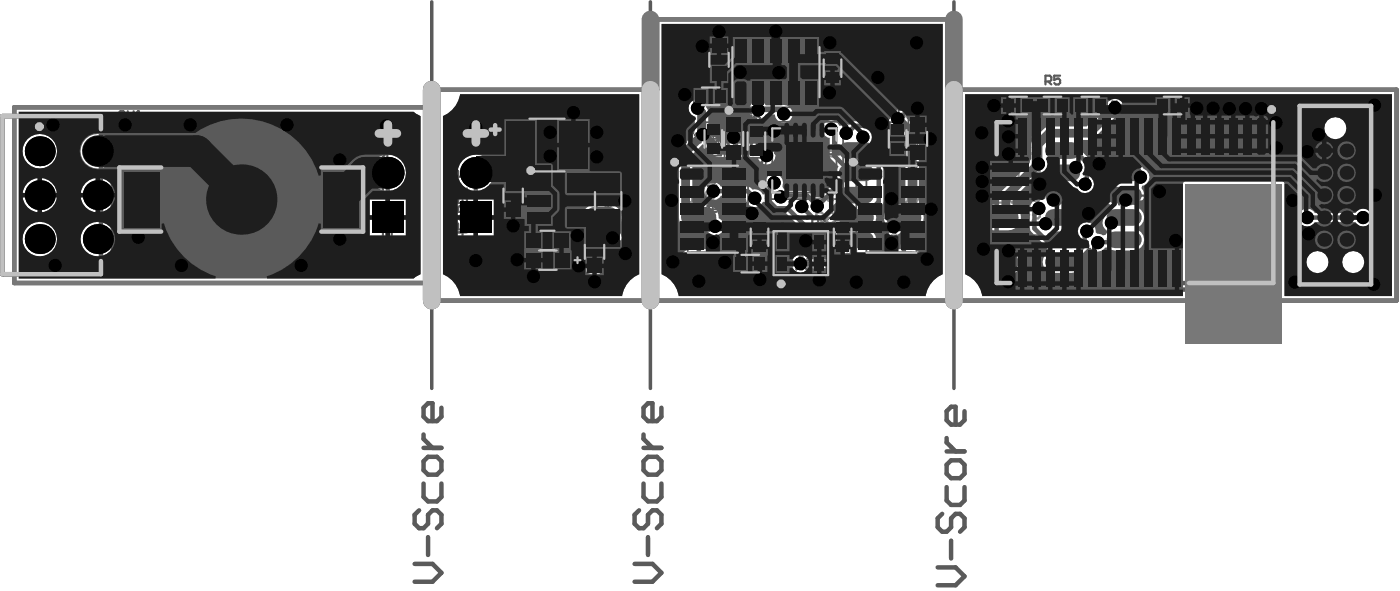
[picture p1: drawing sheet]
<svg xmlns="http://www.w3.org/2000/svg" width="265mm" height="112mm" viewBox="0 0 265 112" stroke-linecap="round" stroke-linejoin="round" font-family="sans-serif">
<g fill="none" stroke="#5a5a5a" stroke-width=".85">
<path d="M.5 22h20.8v29.9h-20.7l-.1-.2zM11.8 36.9h2.5M13 35.7v2.5M23 23.6h45.2v28.3h-45.2zM42.3 37.8h6.7M45.7 34.4v6.7M69.2 28.5h8.4v16.9h-8.4zM72.4 36.9h2M73.4 35.9v2M85.8 28.5h8.5v16.9h-8.5zM89 36.9h2M90 35.9v2"/>
<path d="M187.4 21.9h53.6v32.9h-53.6zM213.5 38.3h3.3M215.2 36.7v3.3M245.9 20h13.6v33.8h-13.6zM146.4 43.7h10.3v8.4h-10.3zM150.6 47.9h2M151.6 46.9v2"/>
</g>
<g fill="none" stroke="#5a5a5a" stroke-width=".33">
<path d="M131.3 16.7h6.4v3h-6.4zM133.5 18.2h2M134.4 7h3.3v8.7h-3.3zM134.5 17.2v2M135.1 11.3h2M136.1 10.3v2M138.3 7h17v13.3h-17zM145.8 13.7h2M146.8 12.7v1.9M156 9.7h3v6.4h-3zM156.5 12.9h2M157.5 11.9v2"/>
<path d="M189.5 18.5h6.3v3h-6.3zM191.7 20h2M192.7 19v2M196 18.5h6.3v3h-6.3zM198.2 20h2M199.2 19v2M203.2 18.5h6.3v3h-6.3zM205.3 20h2M206.3 19v2M218.7 18.5h6.4v3h-6.4zM220.9 20h2M221.9 19v2"/>
<path d="M95.4 32.6h3.4v8.7h-3.4zM95.5 22.6h16.1v9.7h-16.1zM95.6 39.7h3M96.1 37h2M97.1 36v2M102.5 27.5h2M103.5 26.5v1.9M104.9 38.1h2M105.9 37.1v2M112.7 32.9h-13.5v10.3l15 .1v8.7h-3.4v-8.7M112.7 32.6h4.8v10.8h-4.8zM114.1 38h2"/>
<path d="M115.1 37v2M128.2 31.1h13.4v17h-13.4zM133.5 23.1h3v6.3h-3zM133.9 39.6h2M134 26.3h2M134.9 38.6v2M135 25.3v2M137.1 22h3.4v8.7h-3.4zM137.8 26.3h2M138.8 25.3v2M141.6 23.5h3v6.4h-3zM142.1 26.7h2"/>
<path d="M143.1 25.7v2M144.9 23h14.6v14.7h-14.6zM150.6 30.4h3.3M152.2 28.7v3.3M162 31.1h13.4v17h-13.4zM167.7 39.6h2M168.4 23.1h3v6.3h-3zM168.7 38.6v2M168.9 26.3h2M169.9 25.3v2M171.9 22h3.4v8.7h-3.4zM172.6 26.3h2"/>
<path d="M173.6 25.3v2M99.2 43.8h8.7v3.4h-8.7zM100.9 47h.1M100.9 44v3M100.9 44h.1M102.6 45.5h2M103 49.2h1.3M103.6 44.5v2M103.7 48.6v1.3M111.5 47.7h2M112.5 46.7v1.9M138.8 48.4h6.3v3h-6.3z"/>
<path d="M141 49.9h2M142 48.9v2M142.2 41.7h3v6.4h-3zM142.7 44.9h2M143.7 43.9v2M158 41.7h3v6.4h-3zM158.5 44.9h2M159.5 43.9v2"/>
</g>
<path d="M99.3 47.6h11v3.3h-11z" fill="none" stroke="#5a5a5a" stroke-width=".42"/>
<circle cx="95.6" cy="34.3" r=".17" fill="#5a5a5a"/>
<g fill="none" stroke="#5a5a5a" stroke-width=".33">
<path d="M132.7 17.2v2M134.5 8.6v5.4M136.3 17.2v2M137.6 8.6v5.4M138.7 8.9v9.5M155 8.9v9.5M156.5 11.1h2v3.6h-2zM190.8 19h3.7v2h-3.7zM197.3 19h3.7v2h-3.7zM204.5 19h3.7v2h-3.7zM220.1 19v2M95.6 39.7v-5.4h3v5.4"/>
<path d="M98.4 22.8v9.3M103.3 33.3h5.3v9.6h-5.3zM108.6 22.8v9.3M112.9 34.6v6.8M117.3 34.6v6.8M130.2 31.4v16.3M134 24.5v3.6M137.3 23.6h3v5.4h-3zM139.6 31.4v16.3M142.1 24.9v3.6M144.1 24.9v3.6M146.1 24.3v12.1"/>
<path d="M158.3 24.3v12.1M164 31.4v16.3M168.9 24.5v3.6M170.9 24.5v3.6M172.1 23.6h3v5.4h-3zM173.4 31.4v16.3M106.3 44v3M111 44.9v5.5h3v-5.5M111 44.9h.1M111 44.9h3M114 44.9h.1M140.1 48.9v2"/>
<path d="M143.8 48.9v2M144.7 43.1v3.6M158.5 43.1h2v3.6h-2z"/>
</g>
<path d="M19.1 22v29.9h-18.6M69.2 28.5v16.9M77.6 28.5v16.9M85.8 28.5v16.9M94.3 28.5v16.9M188.6 23.1v30.5M241 23.1v30.5M146.4 43.7v8.4M156.7 43.7v8.4" fill="none" stroke="#5a5a5a" stroke-width=".85"/>
<path d="M101 47.9v2.7M106.3 47.9v2.7" fill="none" stroke="#5a5a5a" stroke-width=".42"/>
<circle cx=".5" cy="51.9" r=".42" fill="#5a5a5a"/>
<g fill="none" stroke="#5a5a5a" stroke-width=".85">
<path d="M19.1 22h-18.6v29.9M69.2 28.5h8.4M85.8 28.5h8.5M188.6 23.1h52.4M69.2 45.4h8.4M85.8 45.4h8.5M146.4 52.1h10.3M146.4 43.7h10.3M188.6 53.6h52.4M83.5 77.2v1.6l-.8 .9h-1.7l-.8-.9v-1.6l.8-.9h.8v3.4M125.2 77.2v1.6l-.9 .9h-1.7l-.8-.9v-1.6l.8-.9h.9v3.4M182.5 77.8v1.7l-.8 .8h-1.7l-.9-.8v-1.7l.9-.8h.8v3.3"/>
<path d="M79.3 96.6l-.8 .8v1.7l.8 .8h.9l.8-.8v-1.7l.8-.8h.9l.8 .8v1.7l-.8 .8M80.2 91.5v2.5l.8 .9h1.7l.8-.9v-2.5M80.2 87.3l.8-.9h1.7l.8 .9v1.7l-.8 .8h-1.7l-.8-.8zM80.2 84.8h3.3M80.2 82.2v.9l1.6 1.7M120.9 96.6l-.8 .8v1.7l.8 .8h.9l.8-.8v-1.7l.9-.8h.8l.9 .8v1.7l-.9 .8M121.8 91.5v2.5l.8 .9h1.7l.9-.9v-2.5M121.8 87.3l.8-.9h1.7l.9 .9v1.7l-.9 .8h-1.7l-.8-.8zM121.8 82.2v.9l1.7 1.7M121.8 84.8h3.4M178.3 97.2l-.8 .9v1.7l.8 .8h.8l.9-.8v-1.7l.8-.9h.9l.8 .9v1.7l-.8 .8M179.1 92.2v2.5l.9 .8h1.7l.8-.8v-2.5"/>
<path d="M179.1 87.9l.9-.8h1.7l.8 .8v1.7l-.8 .9h-1.7l-.9-.9zM179.1 82.9v.8l1.7 1.7M179.1 85.4h3.4M78.5 106.7h3.3l1.7 1.7-1.7 1.7h-3.3M81 101.6v3.4M120.1 106.7h3.4l1.7 1.7-1.7 1.7h-3.4M122.6 101.6v3.4M177.5 107.4h3.3l1.7 1.7-1.7 1.6h-3.3M180 102.3v3.4"/>
</g>
<g fill="none" stroke="#5a5a5a" stroke-width=".33">
<path d="M132.7 17.2h3.6M132.7 19.2h3.6M134.5 8.6h3.1M134.5 14h3.1M138.7 18.4h16.3M138.7 8.9h16.3M220.1 19h3.6v2h-3.6M98.4 32.1h10.2M98.4 22.8h10.2M112.9 34.6h4.4M130.2 31.4h9.4M134 24.5h2v3.6h-2"/>
<path d="M142.1 28.5h2M142.1 24.9h2M146.1 36.4h12.2M146.1 24.3h12.2M164 31.4h9.4M168.9 24.5h2M168.9 28.1h2M100.9 47h5.4M100.9 44h5.4M112.9 41.4h4.4M130.2 47.7h9.4M140.1 50.9h3.7"/>
<path d="M140.1 48.9h3.7M144.7 43.1h-2v3.6h2M164 47.7h9.4"/>
</g>
<g fill="none" stroke="#5a5a5a" stroke-width=".42">
<path d="M72.5 35.7v1.1M72.5 36.3h1.6M72.5 35.2h1.6M72.5 34.1h1.6M73.3 29.1v1.1M73.3 34.1v1.1M73.6 31.9v-.9l-.3-.2h-.6l-.2 .2v.9h1.6M74.1 39.1h-1.6l.5 .5-.5 .6h1.6M74.1 30.8l-.5 .5M74.1 29.1h-1.1l-.5 .5 .5 .6h1.1M98 39.8v.5M72.5 51.8h1.6"/>
<path d="M72.5 50.7h1.6M72.5 44.1v1.1h1.6v-1.1M72.5 46l.2-.3h1.2l.2 .3v.8h-1.6zM72.5 49v1.1h1.6v-1.1M73.3 44.6v.6M73.3 47.4v1.1M73.3 49.6v.5M73.3 50.7v1.1M73.6 43.5v-.8l-.3-.3h-.6l-.2 .3v.8h1.6M74.1 47.4h-1.1l-.5 .5 .5 .6h1.1M74.1 42.4l-.5 .5M96.4 40.1h1.6"/>
<path d="M101 50.6h5.3M101 47.9h5.3"/>
</g>
<path d="M81.7 .4v73.1M123.1 .4v73.1M180.5 .4v73.1" fill="none" stroke="#5a5a5a" stroke-width=".67"/>
<circle cx="96.4" cy="40.1" r=".21" fill="#5a5a5a"/>
<path d="M96.4 38.1l.2-.3h1.1l.3 .3v.6l-.3 .3h-1.1l-.2-.3zM96.4 34.5v1.1h1.6M96.9 36.2h1.1v.8l-.3 .3h-.8M97.2 35.1v.5M96.4 40.1l.2 .2M111.6 44.5v1.2h1.7M112.1 46.2h1.2v.8l-.3 .3h-.9M112.4 45.1v.6M113.3 47.9v1.1l-1.2-1.1h-.2l-.3 .3v.5l.3 .3M113.3 49.5v1.1l-1.2-1.1h-.2l-.3 .3v.6l.3 .2M158.6 47.3h1.7M160.3 47v.6" fill="none" stroke="#5a5a5a" stroke-width=".42"/>
<circle cx="158.6" cy="47.3" r=".21" fill="#5a5a5a"/>
<path d="M156.7 15.4h1.7M158.4 15.1v.5M158.6 47.3l.3 .3M158.6 45.4l.3-.3h1.1l.3 .3v.5l-.3 .3h-1.1l-.3-.3zM158.6 40.1v1.1h1.7M158.6 43.7l.3-.3h1.1l.3 .3v.5l-.3 .3h-1.1l-.3-.3zM159.5 40.6v.6M160.3 41.8h-.8l-.3 .2v.9h1.1" fill="none" stroke="#5a5a5a" stroke-width=".42"/>
<circle cx="156.7" cy="15.4" r=".21" fill="#5a5a5a"/>
<g fill="none" stroke="#5a5a5a" stroke-width=".42">
<path d="M156.7 15.4l.3 .2M156.7 13.4l.3-.2h1.1l.3 .2v.6l-.3 .3h-1.1l-.3-.3zM156.7 8.2v1.1h1.7M156.7 11.8l.3-.3h1.1l.3 .3v.5l-.3 .3h-1.1l-.3-.3zM157.5 8.7v.6M158.4 9.8h-.9l-.2 .3v.8h1.1M11.9 31.9v1.1M11.9 35.2v1.1M11.9 35.8h1.6M11.9 32.5h1.6M11.9 31.4h1.6M11.9 30.3h1.6"/>
<path d="M12.1 36.9h1.1l.3 .3v.8h-1.6v-.8zM12.7 25.3v1.1M12.7 30.3v1.1M13 28v-.8l-.3-.3h-.6l-.2 .3v.8h1.6M13 39.7v-.9l-.3-.2h-.6l-.2 .2v.9h1.6M13.5 26.9l-.5 .6M13.5 25.3h-1.1l-.5 .5 .5 .6h1.1M106.4 32.8v1.1h.9l-.3-.5v-.3l.3-.3h.5l.3 .3v.6l-.3 .2M106.4 34.5l.3 .5 .6 .6M106.4 27h1.7M106.7 39.5l-.3 .3v.5l.3 .3h1.1l.3-.3v-.5l-.3-.3M107.3 37.8v.8l-.3 .3h-.3l-.3-.3v-.5l.3-.3h1.1l.3 .3v.5l-.3 .3"/>
<path d="M107.3 34.8l.2-.3h.3l.3 .3v.5l-.3 .3h-.5zM107.3 31.2v1.1M108.1 27.8v1.2l-1.1-1.2h-.3l-.3 .3v.6l.3 .3M108.1 29.5v1.1l-1.1-1.1h-.3l-.3 .3v.5l.3 .3M108.1 36.2v1.1l-1.1-1.1h-.3l-.3 .2v.6l.3 .3M108.1 26.7v.6M108.1 31.2h-1.1l-.6 .5 .6 .6h1.1M11.9 43.6h1.6l-.5 .5 .5 .6h-1.6M12.1 45.2l-.2 .3v.5l.2 .3h.3l.3-.3v-.5l.3-.3h.2l.3 .3v.5l-.3 .3M12.1 40.2h1.1l.3 .3v.8h-1.6v-.8zM106.4 41.1l1.7 1.1M108.1 41.1l-1.7 1.1"/>
</g>
<circle cx="106.4" cy="27" r=".21" fill="#5a5a5a"/>
<g fill="none" stroke="#5a5a5a" stroke-width=".42">
<path d="M106.7 19.8l-.3 .3v.5l.3 .3h1.1l.3-.3v-.5l-.3-.3h-.5v.6M96.7 28.1h.5M97 26.5v1.6M106.4 27l.3 .3M107.3 21.5v1.1M107.5 24.2v-.8l-.2-.3h-.6l-.3 .3v.8h1.7M108.1 24.8h-1.7l.6 .6-.6 .5h1.7M108.1 23.1l-.6 .6M137.8 23.2v1.1h1.7M138.4 24.8h1.1v.9l-.3 .3h-.8M138.7 23.7v.6M139.5 26.5v1.1l-1.1-1.1h-.3l-.3 .3v.5l.3 .3"/>
<path d="M139.5 28.2v1.1l-1.1-1.1h-.3l-.3 .2v.6l.3 .3M172.8 23.2v1.1h1.6M173.3 24.8h1.1v.9l-.2 .3h-.9M173.6 23.7v.6M174.4 28.2v1.1l-1.1-1.1h-.2l-.3 .2v.6l.3 .3M174.4 26.5v1.1l-1.1-1.1h-.2l-.3 .3v.5l.3 .3"/>
</g>
<circle cx="97" cy="26.5" r=".21" fill="#5a5a5a"/>
<path d="M97 26.5l-.3 .2M98.1 26.7l.3-.2h.5l.3 .2v1.1l-.3 .3h-.5l-.3-.3zM99.7 26.7l.3-.2h.6l.3 .2v1.1l-.3 .3h-.6l-.3-.3zM101.4 27v.8l.3 .3h.8v-1.1M103.1 27.3h.5M104.2 26.5h-1.1v1.6M134.7 27.3h-.3l-.2 .3v.6l.2 .2" fill="none" stroke="#5a5a5a" stroke-width=".42"/>
<circle cx="134.7" cy="27.3" r=".21" fill="#5a5a5a"/>
<path d="M141.3 13.1l-.2-.3h-.6l-.3 .3v.3l.3 .3h.6l.2 .2v.3l-.2 .3h-.6l-.3-.3M141.9 14.5h.6M141.9 13.4h.3v1.1M134.2 26l.2-.3h1.1l.3 .3v.5l-.3 .3h-1.1l-.2-.3zM134.7 27.3l.3 .3M135 27.6v.3M135 27.6l.3-.3h.2l.3 .3v.6l-.3 .2M135.3 25.1v-.8l-.3-.3h-.6l-.2 .3v.8h1.6M135.8 24l-.5 .6" fill="none" stroke="#5a5a5a" stroke-width=".42"/>
<circle cx="142.2" cy="12.8" r=".21" fill="#5a5a5a"/>
<path d="M143.3 14.5h.5M143.6 12.8v1.7" fill="none" stroke="#5a5a5a" stroke-width=".42"/>
<circle cx="143.6" cy="12.8" r=".21" fill="#5a5a5a"/>
<path d="M143.6 12.8l-.3 .3M144.7 14.5h.5M144.9 12.8v1.7" fill="none" stroke="#5a5a5a" stroke-width=".42"/>
<circle cx="144.9" cy="12.8" r=".21" fill="#5a5a5a"/>
<path d="M144.9 12.8l-.2 .3M147.2 13.7h-1.1l.8-.9v1.7M147.7 14.5h.6M148 12.8v1.7" fill="none" stroke="#5a5a5a" stroke-width=".42"/>
<circle cx="148" cy="12.8" r=".21" fill="#5a5a5a"/>
<path d="M148 12.8l-.3 .3M149.1 13.7h1.1M150.8 14.5v-1.7l.5 .6 .6-.6v1.7M152.7 12.8h.6l.2 .3v1.1l-.2 .3h-.6l-.3-.3v-1.1zM154.1 14.5h.6M154.4 12.8v1.7" fill="none" stroke="#5a5a5a" stroke-width=".42"/>
<circle cx="154.4" cy="12.8" r=".21" fill="#5a5a5a"/>
<path d="M154.4 12.8l-.3 .3M169.4 27.3h-.3l-.2 .3v.6l.2 .2" fill="none" stroke="#5a5a5a" stroke-width=".42"/>
<circle cx="169.4" cy="27.3" r=".21" fill="#5a5a5a"/>
<g fill="none" stroke="#5a5a5a" stroke-width=".42">
<path d="M188.5 19.1v1.7M197.5 20h-1.1l.9-.9v1.7M199.5 19.1h1.1v.3l-1.1 1.1v.3M201.1 19.1v1.7M201.4 20l.9 .8M202.3 19.1l-1.2 1.1M206.6 19.2h1.1v.3l-1.1 1.1v.3M208.3 19.2v1.7M209.4 19.2l-1.1 1.1M168.9 26l.2-.3h1.2l.2 .3v.5l-.2 .3h-1.2l-.2-.3zM169.4 27.3l.3 .3M169.7 27.6v.3"/>
<path d="M169.7 27.6l.3-.3h.3l.2 .3v.6l-.2 .2M170 25.1v-.8l-.3-.3h-.6l-.2 .3v.8h1.6M170.5 24l-.5 .6M188.3 20.8h.5M198.1 20.5h.3v.3h-.3zM204.7 20.1h-1.1l.8-.9v1.7M205.3 20.6h.2v.3h-.2zM208.6 20.1l.8 .8"/>
</g>
<circle cx="188.5" cy="19.1" r=".21" fill="#5a5a5a"/>
<path d="M188.5 19.1l-.2 .3M189.7 19.4l.2-.3h.6l.3 .3v1.1l-.3 .3h-.6l-.2-.3zM191.3 19.4l.3-.3h.6l.2 .3v1.1l-.2 .3h-.6l-.3-.3zM194.6 20h.6M195.8 19.1h-1.2v1.7M219.5 19.2v1.7M193 20.8v-1.1h.8l.3 .3v.8M219.2 20.9h.6" fill="none" stroke="#5a5a5a" stroke-width=".42"/>
<circle cx="219.5" cy="19.2" r=".21" fill="#5a5a5a"/>
<path d="M219.5 19.2l-.3 .3M220.6 19.5l.3-.3h.6l.2 .3v1.1l-.2 .3h-.6l-.3-.3zM222.3 19.5l.3-.3h.5l.3 .3v1.1l-.3 .3h-.5l-.3-.3zM226.7 19.2h-1.1v1.7M114.3 40h1.6M115.9 39.7v.6M224 20.9v-1.1h.8l.3 .3v.8M225.6 20.1h.6" fill="none" stroke="#5a5a5a" stroke-width=".42"/>
<circle cx="114.3" cy="40" r=".21" fill="#5a5a5a"/>
<path d="M114.3 40l.2 .3M114.3 38l.2-.2h1.1l.3 .2v.6l-.3 .3h-1.1l-.2-.3zM114.3 35.5h1.6M114.3 34.4h1.6M114.8 36.1h1.1v.8l-.3 .3h-.8M115.1 34.4v1.1M137.6 50.7h.5M137.8 49.1v1.6" fill="none" stroke="#5a5a5a" stroke-width=".42"/>
<circle cx="137.8" cy="49.1" r=".21" fill="#5a5a5a"/>
<path d="M137.8 49.1l-.2 .2M139 49.3l.2-.2h.6l.3 .2v1.1l-.3 .3h-.6l-.2-.3zM140.6 49.3l.3-.2h.6l.2 .2v1.1l-.2 .3h-.6l-.3-.3zM142.3 50.7v-1.1h.8l.3 .3v.8M142.9 47.3h1.7M143.9 49.9h.6M144.6 47v.6M145.1 49.1h-1.2v1.6" fill="none" stroke="#5a5a5a" stroke-width=".42"/>
<circle cx="142.9" cy="47.3" r=".21" fill="#5a5a5a"/>
<path d="M134.2 45.6l-.3 .3v.6l.3 .2h.3l.2-.2v-.6l.3-.3h.3l.3 .3v.6l-.3 .2M135.6 44.5v.6M135.6 44.8h-1.1v.3M142.9 47.3l.3 .3M142.9 45.4l.3-.3h1.1l.3 .3v.5l-.3 .3h-1.1l-.3-.3zM142.9 40.1v1.1h1.7M142.9 43.7l.3-.3h1.1l.3 .3v.5l-.3 .3h-1.1l-.3-.3zM143.7 40.6v.6M144.6 41.8h-.9l-.2 .2v.9h1.1" fill="none" stroke="#5a5a5a" stroke-width=".42"/>
<circle cx="133.9" cy="44.8" r=".21" fill="#5a5a5a"/>
<path d="M133.9 43.4h1.7M135.6 43.1v.6" fill="none" stroke="#5a5a5a" stroke-width=".42"/>
<circle cx="133.9" cy="43.4" r=".21" fill="#5a5a5a"/>
<path d="M133.9 43.4l.3 .3M133.9 42h1.7M135.6 41.8v.5" fill="none" stroke="#5a5a5a" stroke-width=".42"/>
<circle cx="133.9" cy="42" r=".21" fill="#5a5a5a"/>
<path d="M133.9 39h1.7M134.7 39.8v1.1l-.8-.8h1.7M135.6 38.7v.6M133.9 42l.3 .3" fill="none" stroke="#5a5a5a" stroke-width=".42"/>
<circle cx="133.9" cy="39" r=".21" fill="#5a5a5a"/>
<path d="M133.9 39l.3 .3M133.9 33.7l.3-.3h1.1l.3 .3v.6l-.3 .2h-1.1l-.3-.2zM133.9 32.6h1.7M134.7 36.8v1.1M135.6 35.1h-1.7l.6 .6-.6 .5h1.7M135.6 32.3v.6" fill="none" stroke="#5a5a5a" stroke-width=".42"/>
<circle cx="133.9" cy="32.6" r=".21" fill="#5a5a5a"/>
<path d="M135.2 8.1v1.1h1.6M135.7 9.7h1.1v.8l-.3 .3h-.8M136 8.6v.6M136.8 11.4v1.1l-1.1-1.1h-.3l-.2 .3v.5l.2 .3M136.8 13v1.2l-1.1-1.2h-.3l-.2 .3v.6l.2 .3M133.9 32.6l.3 .3M168.1 46l-.3 .3v.6l.3 .3h.2l.3-.3v-.6l.3-.3h.3l.3 .3v.6l-.3 .3M169.5 44.9v.6M169.5 45.2h-1.2v.3" fill="none" stroke="#5a5a5a" stroke-width=".42"/>
<circle cx="167.8" cy="45.2" r=".21" fill="#5a5a5a"/>
<path d="M167.8 43.8h1.7M169.5 43.6v.5" fill="none" stroke="#5a5a5a" stroke-width=".42"/>
<circle cx="167.8" cy="43.8" r=".21" fill="#5a5a5a"/>
<path d="M167.8 43.8l.3 .3M167.8 42.4h1.7M169.5 42.2v.5" fill="none" stroke="#5a5a5a" stroke-width=".42"/>
<circle cx="167.8" cy="42.4" r=".21" fill="#5a5a5a"/>
<path d="M167.8 39.4h1.7M169.5 39.1v.6M167.8 42.4l.3 .3M168.6 40.2v1.1l-.8-.8h1.7" fill="none" stroke="#5a5a5a" stroke-width=".42"/>
<circle cx="167.8" cy="39.4" r=".21" fill="#5a5a5a"/>
<path d="M167.8 39.4l.3 .3M167.8 34.1l.3-.2h1.1l.3 .2v.6l-.3 .3h-1.1l-.3-.3zM167.8 33h1.7M168.6 37.2v1.1M169.5 35.5h-1.7l.5 .6-.5 .5h1.7M169.5 32.7v.6" fill="none" stroke="#5a5a5a" stroke-width=".42"/>
<circle cx="167.8" cy="33" r=".21" fill="#5a5a5a"/>
<g fill="none" stroke="#5a5a5a" stroke-width=".42">
<path d="M86.7 29v1.1M86.7 32.3v1.1h1.7M86.7 37.3v1.1h1.7v-1.1M86.7 39.3l.3-.3h1.1l.3 .3v.8h-1.7zM86.7 29.6h1.7M86.7 28.5h1.7M86.7 27.3h1.7M87.5 22.4v1.1M87.5 27.3v1.2M87.5 32.9v.5M87.5 37.9v.5M87.8 25.1v-.8l-.3-.3h-.5l-.3 .3v.8h1.7"/>
<path d="M87.8 36.8v-.9l-.3-.2h-.5l-.3 .2v.9h1.7M88.4 35.7l-.6 .5M88.4 24l-.6 .6M88.4 22.4h-1.1l-.6 .5 .6 .6h1.1M142.2 29.1h1.7M143.9 28.8v.6M167.8 33l.3 .3M86.7 45.1h1.7M86.7 44h1.7M86.7 42.3v1.1h1.7v-1.1M87.5 40.6v1.2M87.5 42.9v.5"/>
<path d="M87.5 44v1.1M88.4 40.6h-1.1l-.6 .6 .6 .6h1.1"/>
</g>
<circle cx="142.2" cy="29.1" r=".21" fill="#5a5a5a"/>
<path d="M132 17.7l.3-.3h.5l.3 .3v.2M142.2 29.1l.3 .3M142.2 21.9v1.1h1.7M142.2 25.5l.3-.3h1.1l.3 .3v.5l-.3 .3h-1.1l-.3-.3zM142.5 26.9h1.1l.3 .2v.6l-.3 .3h-1.1l-.3-.3v-.6zM143.1 22.4v.6M143.9 23.5h-.8l-.3 .3v.9h1.1M100.5 44.9l.3-.3h.6l.2 .3v.2l-1.1 1.1h1.1M102.2 44.9l.3-.3h.5l.3 .3v.2l-1.1 1.1h1.1M103.8 44.9l.3-.3h.6l.3 .3v1.1l-.3 .2h-.6l-.3-.2zM105.5 45.7h.8l.3-.3v-.5l-.3-.3h-.8v1.6M106.1 45.7l.5 .5" fill="none" stroke="#5a5a5a" stroke-width=".42"/>
<circle cx="133.1" cy="17.9" r=".21" fill="#5a5a5a"/>
<path d="M132.5 18.2h.3M132.8 18.2l.3 .3v.3l-.3 .3h-.5l-.3-.3M133.1 17.9l-.3 .3M133.7 17.7l.2-.3h.6l.3 .3v1.1l-.3 .3h-.6l-.2-.3zM135.3 18.5h.9l.2-.3v-.5l-.2-.3h-.9v1.7M135.9 18.5l.5 .6M199.6 37v1.7h.8l.3-.3v-.3l-.3-.3h-.8" fill="none" stroke="#5a5a5a" stroke-width=".42"/>
<circle cx="199.6" cy="37.8" r=".21" fill="#5a5a5a"/>
<path d="M199.6 37h.8l.3 .3v.3l-.3 .2h-.8M201.3 37v1.7h1.1M202.9 37.8h.6M204 37h-1.1v1.7h1.1M204.6 38.7h.5M204.9 37v1.7" fill="none" stroke="#5a5a5a" stroke-width=".42"/>
<circle cx="204.9" cy="37" r=".21" fill="#5a5a5a"/>
<path d="M204.9 37l-.3 .3M206 38.7h.5M206.2 37v1.7" fill="none" stroke="#5a5a5a" stroke-width=".42"/>
<circle cx="206.2" cy="37" r=".21" fill="#5a5a5a"/>
<path d="M206.2 37l-.2 .3M207.4 37.3l.2-.3h.6l.3 .3v.3" fill="none" stroke="#5a5a5a" stroke-width=".42"/>
<circle cx="208.5" cy="37.6" r=".21" fill="#5a5a5a"/>
<g fill="none" stroke="#5a5a5a" stroke-width=".42">
<path d="M25.7 37.3h.8l.3-.3v-.5l-.3-.3h-.8v1.6M26.2 37.3l.6 .5M27.3 37h.6M28.5 36.2h-1.2v1.6h1.2M29 36.2h1.1M29.6 36.2v1.6M30.7 37h1.1M30.7 37.8v-1.1l.5-.5 .6 .5v1.1M32.3 37.8h.6M32.3 36.2h.6M32.6 36.2v1.6M34.8 36.2v1.6l-1.1-1.6v1.6"/>
<path d="M35.4 37h.5M36.5 36.2h-1.1v1.6h1.1M37.1 37.3h.8l.3-.3v-.5l-.3-.3h-.8v1.6M37.6 37.3l.6 .5M41.5 36.5l-.3-.3h-.5l-.3 .3v1.1l.3 .2h.5l.3-.2M42 36.5l.3-.3h.6l.3 .3v1.1l-.3 .2h-.6l-.3-.2zM43.7 37.8h.6M43.7 36.2h.6M44 36.2v1.6M46.2 36.2v1.6l-1.1-1.6v1.6M49.5 36.5l-.2-.3h-.6l-.3 .3v1.1l.3 .2h.6l.2-.2M50.1 37h.5"/>
<path d="M51.2 36.2h-1.1v1.6h1.1M51.8 36.2v1.6h1.1M53.4 36.2v1.6h1.1M56.7 36.2h1.2v.3l-1.2 1.1v.2M58.4 37.6h.3v.2h-.3zM60.9 37h-.8l-.3-.3v-.2l.3-.3h.5l.3 .3v1.1l-.3 .2h-.5l-.3-.2M61.5 37.8v-1.6l.5 .5 .6-.5v1.6M63.1 37.8v-1.6l.6 .5 .5-.5v1.6M207.9 37.8h.3M208.2 37.8l.3 .3v.3l-.3 .3h-.6l-.2-.3M208.5 37.6l-.3 .2M209 37.8h1.1"/>
<path d="M210.7 37.8h1.1M210.7 38.7v-1.1l.5-.6 .6 .6v1.1M212.4 37.8h1.1M214 38.7v-1.7l.6 .6 .5-.6v1.7M215.7 37.3l.3-.3h.5l.3 .3v.3l-1.1 1.1h1.1M218.5 37h-1.2v.8l.6-.2h.3l.3 .2v.6l-.3 .3h-.6l-.3-.3M219 37.8h.8l.3 .3v.3l-.3 .3h-.5l-.3-.3zM220.1 37l-.5 .3-.6 .5M220.7 37v1.7M221 37.8l.8 .9M221.8 37l-1.1 1.1M87.9 48.7l-.3-.3h-.5l-.3 .3v.3l.3 .2h.5l.3 .3v.3l-.3 .3h-.5l-.3-.3"/>
<path d="M88.4 50.1v-1.7l.6 .6 .6-.6v1.7M90.1 48.4v1.7h1.1M91.8 49.2h1.1M93.4 48.4h.9l.3 .3v1.1l-.3 .3h-.9zM95.1 50.1h.6M95.4 48.4v1.7"/>
</g>
<circle cx="95.4" cy="48.4" r=".21" fill="#5a5a5a"/>
<path d="M95.4 48.4l-.3 .3M96.5 48.7l.3-.3h.5l.3 .3v.3l-1.1 1.1h1.1M98.2 48.4v1.1l.5 .6 .6-.6v-1.1M99.8 50.1h.6M100.1 48.4v1.7" fill="none" stroke="#5a5a5a" stroke-width=".42"/>
<circle cx="100.1" cy="48.4" r=".21" fill="#5a5a5a"/>
<g fill="none" stroke="#5a5a5a" stroke-width=".42">
<path d="M100.1 48.4l-.3 .3M101.2 48.4v1.7l.6-.6 .5 .6v-1.7M102.9 48.4h1.1M103.4 48.4v1.7M104.8 49.2l-.3-.2v-.3l.3-.3h.6l.2 .3v.3l-.2 .2M104.8 49.2l-.3 .3v.3l.3 .3h.6l.2-.3v-.3l-.2-.3M104.8 49.2h.6M106.2 49.2h.8l.3 .3v.3l-.3 .3h-.5l-.3-.3zM107.3 48.4l-.5 .3-.6 .5M148.5 49.6l-.3-.3h-.5l-.3 .3v.3l.3 .2h.5l.3 .3v.3l-.3 .3h-.5l-.3-.3M149.1 50.4h.8l.3-.3v-.5l-.3-.3h-.8v1.7M150.7 49.3v1.7l.6-.6 .5 .6v-1.7"/>
<path d="M152.4 49.6l.3-.3h.5l.3 .3v1.1l-.3 .3h-.5l-.3-.3zM155.2 50.1h-1.2l.9-.8v1.7M155.7 49.6l.3-.3h.5l.3 .3v.3"/>
</g>
<circle cx="156.8" cy="49.9" r=".21" fill="#5a5a5a"/>
<g fill="none" stroke="#5a5a5a" stroke-width=".42">
<path d="M156.3 50.1h.2M156.5 50.1l.3 .3v.3l-.3 .3h-.5l-.3-.3M156.8 49.9l-.3 .2M157.4 49.6l.3-.3h.5l.3 .3v1.1l-.3 .3h-.5l-.3-.3zM159 50.1h1.2M159 49.3v1.7M160.2 49.3v1.7M160.7 50.4h.8l.3-.3v-.5l-.3-.3h-.8v1.7M161.3 50.4l.5 .6M163.5 49.3h-1.1v.8l.5-.2h.3l.3 .2v.6l-.3 .3h-.6l-.2-.3M164 50.1h1.1M164 49.3v1.7"/>
<path d="M165.1 49.3v1.7M165.7 49.3v1.7h.8l.3-.3v-.3l-.3-.3h-.8"/>
</g>
<circle cx="165.7" cy="50.1" r=".21" fill="#5a5a5a"/>
<path d="M165.7 49.3h.8l.3 .3v.3l-.3 .2h-.8M167.4 50.1h1.1M169 49.3v1.7h.9l.2-.3v-.3l-.2-.3h-.9" fill="none" stroke="#5a5a5a" stroke-width=".42"/>
<circle cx="169" cy="50.1" r=".21" fill="#5a5a5a"/>
<path d="M147.8 27.8l-.3-.3h-.6l-.3 .3v.3l.3 .3h.6l.3 .2v.3l-.3 .3h-.6l-.3-.3M149.4 27.5v1.7l-1.1-1.7v1.7M150 27.5h1.1v.3l-1.1 1.1v.3M152.7 28.4h-1.1l.9-.9v1.7M153.3 27.5v1.7h1.1M155 27.5v1.1l.5 .6 .6-.6v-1.1M157.7 27.8l-.2-.3h-.6l-.3 .3v1.1l.3 .3h.6l.2-.3M158.3 29.2h.5M158.6 27.5v1.7M169 49.3h.9l.2 .3v.3l-.2 .2h-.9" fill="none" stroke="#5a5a5a" stroke-width=".42"/>
<circle cx="158.6" cy="27.5" r=".21" fill="#5a5a5a"/>
<path d="M158.6 27.5l-.3 .3M159.7 27.8l.3-.3h.5l.3 .3v.3l-1.1 1.1h1.1M162.5 27.5h-1.2v.9l.9-.3 .3 .3v.5l-.3 .3h-.6l-.3-.3M163 29.2v-1.1l.6-.6 .5 .6v1.1M163 28.4h1.1M75.5 47.7h.9l.3-.3v-.6l-.3-.2h-.9v1.6M77.2 48.2h.6M77.5 46.6v1.6" fill="none" stroke="#5a5a5a" stroke-width=".42"/>
<circle cx="77.5" cy="46.6" r=".21" fill="#5a5a5a"/>
<path d="M77.5 46.6l-.3 .2M96.1 45.8h.8l.3-.3v-.6l-.3-.2h-.8v1.6M96.7 45.8l.5 .5M97.8 46.3h.5M98.1 44.7v1.6" fill="none" stroke="#5a5a5a" stroke-width=".42"/>
<circle cx="98.1" cy="44.7" r=".21" fill="#5a5a5a"/>
<path d="M98.1 44.7l-.3 .2M104.8 43.7v1.4l.3 .3h.6l.3-.3v-1.4M106.5 45.4h.6M106.8 43.7v1.7" fill="none" stroke="#5a5a5a" stroke-width=".42"/>
<circle cx="106.8" cy="43.7" r=".21" fill="#5a5a5a"/>
<path d="M139.8 5.1l-.2-.3h-.6l-.3 .3v.3l.3 .3h.6l.2 .2v.3l-.2 .3h-.6l-.3-.3M140.4 5.1l.3-.3h.5l.3 .3v.3M129.8 26.4h.9l.2-.3v-.5l-.2-.3h-.9v1.7M130.4 26.4l.5 .6M131.5 25.6l.3-.3h.5l.3 .3v.2l-1.1 1.2h1.1M106.8 43.7l-.3 .3" fill="none" stroke="#5a5a5a" stroke-width=".42"/>
<circle cx="141.5" cy="5.4" r=".21" fill="#5a5a5a"/>
<path d="M141 5.7h.2M141.2 5.7l.3 .2v.3l-.3 .3h-.5l-.3-.3M141.5 5.4l-.3 .3M173.4 19.6l-.3-.3h-.5l-.3 .3v1.1l.3 .3h.5l.3-.3M185.5 19.3l-.3-.2h-.6l-.2 .2v1.1l.2 .3h.6l.3-.3M186.3 19.1v1.6M159.2 39.6l-.3-.3h-.6l-.3 .3v1.1l.3 .3h.6l.3-.3M159.7 39.3h1.1v.3l-1.1 1.1v.3M174.2 20.1l-.3-.2v-.3l.3-.3h.6l.3 .3v.3l-.3 .2M174.2 20.1l-.3 .3v.3l.3 .3h.6l.3-.3v-.3l-.3-.3M174.2 20.1h.6M186 20.7h.6" fill="none" stroke="#5a5a5a" stroke-width=".42"/>
<circle cx="186.3" cy="19.1" r=".21" fill="#5a5a5a"/>
<path d="M186.3 19.1l-.3 .2M187.4 19.3l.3-.2h.5l.3 .2v.3l-1.1 1.1h1.1M226.8 19.3l-.2-.2h-.6l-.3 .2v1.1l.3 .3h.6l.2-.3M227.7 19.1v1.6M227.4 20.7h.6" fill="none" stroke="#5a5a5a" stroke-width=".42"/>
<circle cx="227.7" cy="19.1" r=".21" fill="#5a5a5a"/>
<path d="M227.7 19.1l-.3 .2M228.8 19.3l.3-.2h.5l.3 .2v.3" fill="none" stroke="#5a5a5a" stroke-width=".42"/>
<circle cx="229.9" cy="19.6" r=".21" fill="#5a5a5a"/>
<path d="M229.3 19.9h.3M229.6 19.9l.3 .3v.2l-.3 .3h-.5l-.3-.3M229.9 19.6l-.3 .3M23.6 21.3l-.3-.2h-.5l-.3 .2v.3l.3 .3h.5l.3 .3v.2l-.3 .3h-.5l-.3-.3M24.2 21.1v1.6l.5-.5 .6 .5v-1.6M25.8 22.7h.6M26.1 21.1v1.6" fill="none" stroke="#5a5a5a" stroke-width=".42"/>
<circle cx="26.1" cy="21.1" r=".21" fill="#5a5a5a"/>
<path d="M26.1 21.1l-.3 .2M96.2 48.5h.8l.3 .3v1.1l-.3 .2h-.8zM97.9 50.1h.5M98.1 48.5v1.6" fill="none" stroke="#5a5a5a" stroke-width=".42"/>
<circle cx="98.1" cy="48.5" r=".21" fill="#5a5a5a"/>
<path d="M104.1 19.8v1.7M197.8 15.4h.9l.3-.3v-.5l-.3-.3h-.9v1.7M198.4 15.4l.6 .6M200.6 14.3h-1.1v.8l.6-.2h.2l.3 .2v.6l-.3 .3h-.5l-.3-.3M103.3 20.1l-.3-.3h-.5l-.3 .3v1.1l.3 .3h.5l.3-.3M103.8 21.5h.6M86 48h.8l.3-.3v-.5l-.3-.3h-.8v1.7M87.6 47.2l.3-.3h.5l.3 .3v.3l-1.1 1.1h1.1M98.1 48.5l-.2 .3" fill="none" stroke="#5a5a5a" stroke-width=".42"/>
<circle cx="104.1" cy="19.8" r=".21" fill="#5a5a5a"/>
<path d="M104.1 19.8l-.3 .3M115.1 44v1.7h1.1M116.8 45.7h.5M117 44v1.7" fill="none" stroke="#5a5a5a" stroke-width=".42"/>
<circle cx="117" cy="44" r=".21" fill="#5a5a5a"/>
<path d="M127.8 18.5h.9l.2-.3v-.5l-.2-.3h-.9v1.7M128.4 18.5l.5 .6M130.6 18.2h-1.1l.8-.8v1.7M143.5 39.7l-.3-.3h-.5l-.3 .3v1.1l.3 .3h.5l.3-.3M144.3 39.4v1.7M117 44l-.2 .3M144.1 41.1h.5" fill="none" stroke="#5a5a5a" stroke-width=".42"/>
<circle cx="144.3" cy="39.4" r=".21" fill="#5a5a5a"/>
<path d="M144.3 39.4l-.2 .3M145.7 39.4v1.7M145.4 41.1h.6" fill="none" stroke="#5a5a5a" stroke-width=".42"/>
<circle cx="145.7" cy="39.4" r=".21" fill="#5a5a5a"/>
<path d="M157.5 17.3l-.3-.3h-.5l-.3 .3v1.1l.3 .2h.5l.3-.2M159.2 17.8h-.9l-.3-.3v-.2l.3-.3h.6l.3 .3v1.1l-.3 .2h-.6l-.3-.2M213.3 19.2l-.6 .3-.5 .6M236.3 19.2v1.4l.3 .3h.5l.3-.3v-1.4M142.8 30.8l-.2-.3h-.6l-.3 .3v1.1l.3 .3h.6l.2-.3M144.5 31.4h-1.1l.8-.9v1.7M145.7 39.4l-.3 .3M210.5 20.3h.8l.3-.2v-.6l-.3-.3h-.8v1.7M211.1 20.3l.5 .6M212.2 20.1h.8l.3 .2v.3l-.3 .3h-.6l-.2-.3zM239.1 20.1h-1.1l.8-.9v1.7M69.6 49.7v1.7h.8l.3-.3v-.3l-.3-.2h-.8" fill="none" stroke="#5a5a5a" stroke-width=".42"/>
<circle cx="69.6" cy="50.6" r=".21" fill="#5a5a5a"/>
<path d="M69.6 49.7h.8l.3 .3v.3l-.3 .3h-.8M71.2 50.6h1.1M71.2 51.4v-1.1l.6-.6 .5 .6v1.1M72.9 49.7h1.1M73.4 49.7v1.7M74.5 51.4h.6M74.8 49.7v1.7" fill="none" stroke="#5a5a5a" stroke-width=".42"/>
<circle cx="74.8" cy="49.7" r=".21" fill="#5a5a5a"/>
<path d="M74.8 49.7l-.3 .3M96.8 42.3l-.3-.3h-.5l-.3 .3v1.1l.3 .3h.5l.3-.3M97.4 42.3l.2-.3h.6l.3 .3v.3l-1.1 1.1h1.1M116.4 50l-.3-.3h-.6l-.2 .3v1.1l.2 .3h.6l.3-.3M116.9 50l.3-.3h.6l.2 .3v.3" fill="none" stroke="#5a5a5a" stroke-width=".42"/>
<circle cx="118" cy="50.3" r=".21" fill="#5a5a5a"/>
<path d="M129.7 29.1l-.3-.2h-.5l-.3 .2v.3l.3 .3h.5l.3 .3v.2l-.3 .3h-.5l-.3-.3M130.2 30.5h.6M130.5 28.9v1.6M117.5 50.6h.3M117.8 50.6l.2 .2v.3l-.2 .3h-.6l-.3-.3M118 50.3l-.2 .3" fill="none" stroke="#5a5a5a" stroke-width=".42"/>
<circle cx="130.5" cy="28.9" r=".21" fill="#5a5a5a"/>
<path d="M130.5 28.9l-.3 .2M136.3 49.4l-.2-.3h-.6l-.3 .3v1.1l.3 .3h.6l.2-.3M138 49.1h-1.1v.9l.6-.3h.2l.3 .3v.5l-.3 .3h-.5l-.3-.3M153.7 40.9v1.4l.3 .3h.6l.2-.3v-1.4M155.4 41.2l.3-.3h.5l.3 .3v.3" fill="none" stroke="#5a5a5a" stroke-width=".42"/>
<circle cx="156.5" cy="41.5" r=".21" fill="#5a5a5a"/>
<path d="M142.2 21.5l-.3-.3h-.6l-.2 .3v1.1l.2 .3h.6l.3-.3M142.7 22h.9l.2 .3v.3l-.2 .3h-.6l-.3-.3zM143.8 21.2l-.5 .3-.6 .5M163.2 29.1l-.2-.3h-.6l-.3 .3v.2l.3 .3h.6l.2 .3v.3l-.2 .2h-.6l-.3-.2M163.8 29.1l.3-.3h.5l.3 .3v.2l-1.1 1.1h1.1M168.4 21.8h.8l.3-.3v-.5l-.3-.3h-.8v1.7M168.9 21.8l.6 .6M170 21l.3-.3h.6l.2 .3v.3M155.9 41.7h.3M156.2 41.7l.3 .3v.3l-.3 .3h-.5l-.3-.3M156.5 41.5l-.3 .2" fill="none" stroke="#5a5a5a" stroke-width=".42"/>
<circle cx="171.1" cy="21.3" r=".21" fill="#5a5a5a"/>
<path d="M130.1 10.8l-.3-.3h-.5l-.3 .3v1.1l.3 .3h.5l.3-.3M130.7 12.2h.5M130.9 10.5v1.7M170.6 21.5h.3M170.9 21.5l.2 .3v.3l-.2 .3h-.6l-.3-.3M171.1 21.3l-.2 .2" fill="none" stroke="#5a5a5a" stroke-width=".42"/>
<circle cx="130.9" cy="10.5" r=".21" fill="#5a5a5a"/>
<path d="M130.9 10.5l-.2 .3M132 10.8l.3-.3h.6l.3 .3v1.1l-.3 .3h-.6l-.3-.3zM156.5 20.7v1.4l.2 .3h.6l.3-.3v-1.4M158.1 21l.3-.3h.6l.2 .3v.3l-1.1 1.1h1.1" fill="none" stroke="#5a5a5a" stroke-width=".42"/>
<path d="M2.7 20.3h79v-3.3h42.7v-13.3h54.9v13.3h85v39.9h-182.6v-3.3h-79z" fill="none" stroke="#5a5a5a" stroke-width=".85"/>
<g fill="#787878">
<circle cx="123.1" cy="17" r=".42"/>
<circle cx="180.5" cy="17" r=".42"/>
</g>
<path d="M123.1 17h-41.4v3.3h-79v33.3h79M123.1 3.7h57.4M180.5 20.3v-3.3h83.8v39.9h-83.3M81.7 56.9h98.8" fill="none" stroke="#787878" stroke-width=".85"/>
<path d="M81.7 17v39.9M123.1 3.7v53.2M180.5 3.7v53.2" fill="none" stroke="#787878" stroke-width="3.3"/>
<path d="M224.3 34.8h18.3v30.2h-18.3z" fill-rule="evenodd" fill="#787878"/>
<path d="M81.7 17v39.9M123.1 17v39.9M180.5 17v39.9" fill="none" stroke="#8c8c8c" stroke-width="3.3"/>
<path d="M244.2 18.8h17v36.3h-17z" fill="none" stroke="#8c8c8c" stroke-width=".85"/>
<path d="M129.7 37h1l.3 .3v.7l-.3 .3h-1M131.7 37h1l.3 .3v.7l-.3 .3h-1M133.7 36.3v1.4l.6 .6 .7-.6v-1.4M111.6 44.6h1v2h-1l-.3-.4v-1.3zM113.3 44.6v2l1.3-2v2M115.3 44.9l.3-.3h.6l.4 .3v1.3l-.4 .4h-.6l-.3-.4v-.6h.6M155.8 44.7l-.3-.4h-.7l-.3 .4v.3M156.5 44.7l.3-.4h.7l.3 .4v.3l-.3 .3h-.7l-.3 .3v.4l.3 .3h.7l.3-.3" fill="none" stroke="#8c8c8c" stroke-width=".42"/>
<circle cx="154.5" cy="45" r=".21" fill="#8c8c8c"/>
<g fill="none" stroke="#8c8c8c" stroke-width=".42">
<path d="M153.8 31.7v2h-1.3M154.5 32.1l.3-.4h.7l.3 .4v1.3l-.3 .3h-.7l-.3-.3M156.5 32.1l.3-.4h.7l.3 .4v.3l-.3 .3h-.7l-.3 .4v.3l.3 .3h.7l.3-.3M154.5 45l.3 .3M154.8 45.3h.3M154.8 45.3l-.3 .3v.4l.3 .3h.7l.3-.3M155.8 40.5l-.3-.3h-.7l-.3 .3v.4l1.3 1.3h-1.3M156.5 40.5l.3-.3h.7l.3 .3v.4l-.3 .3h-.7l-.3 .3v.4l.3 .3h.7l.3-.3M168.7 44.6h1v2h-1l-.3-.4v-1.3zM170.4 44.6v2l1.3-2v2M172.4 44.9l.3-.3h.7l.3 .3v1.3l-.3 .4h-.7l-.3-.4v-.6h.6M194.8 44.8l-.4-.3h-.6l-.3 .3v.4"/>
<path d="M195.4 44.8l.4-.3h.6l.4 .3v.4l-.4 .3h-.6l-.4 .3v.3l.4 .4h.6l.4-.4"/>
</g>
<circle cx="193.5" cy="45.2" r=".21" fill="#8c8c8c"/>
<g fill="none" stroke="#8c8c8c" stroke-width=".42">
<path d="M192.8 31.7v2h-1.4M193.4 32l.4-.3h.6l.4 .3v1.3l-.4 .4h-.6l-.4-.4M195.4 32l.4-.3h.6l.4 .3v.3l-.4 .4h-.6l-.4 .3v.3l.4 .4h.6l.4-.4M193.5 45.2l.3 .3M193.8 45.5h.3M193.8 45.5l-.3 .3v.3l.3 .4h.6l.4-.4M217.5 42.1h.6M217.8 40.1v2M218.1 44.8l-.3-.3h-.6l-.4 .3v.4l1.3 1.3h-1.3M218.8 40.1v2l.7-.7 .6 .7v-2M218.8 44.5v2l.7-.7 .6 .7v-2M220.8 44.8l.3-.3h.7l.3 .3v.4l-.3 .3h-.7l-.3 .3v.3l.3 .4h.7l.3-.4"/>
<path d="M220.8 40.4l.3-.3h.7l.3 .3v.3l-.3 .4h-.7l-.3 .3v.3l.3 .4h.7l.3-.4"/>
</g>
<circle cx="217.8" cy="40.1" r=".21" fill="#8c8c8c"/>
<path d="M219.5 33.8h.6M219.8 31.9v1.9M220.8 33.8v-1.9l.7 .6 .6-.6v1.9M217.8 40.1l.3 .3" fill="none" stroke="#8c8c8c" stroke-width=".42"/>
<circle cx="219.8" cy="31.9" r=".21" fill="#8c8c8c"/>
<path d="M111.3 37h1l.4 .3v.7l-.4 .3h-1M113.3 37h1l.4 .3v.7l-.4 .3h-1M115.3 36.3v1.4l.7 .6 .7-.6v-1.4M152.5 28.6h1.3M152.5 29.6v-1.4l.6-.6 .7 .6v1.4M154.8 27.6h1v2h-1l-.3-.4v-1.3zM155.1 38h.7M155.5 36v2M156.5 27.9l.3-.3h.7l.3 .3v.3l-.3 .4h-.7l-.3 .3v.3l.3 .4h.7l.3-.4M156.5 36.3l.3-.3h.7l.3 .3v.3l-.3 .4h-.7l-.3 .3v.3l.3 .4h.7l.3-.4M219.8 31.9l.3 .3" fill="none" stroke="#8c8c8c" stroke-width=".42"/>
<circle cx="155.5" cy="36" r=".21" fill="#8c8c8c"/>
<path d="M155.5 36l.3 .3M151.4 50.6h.6M151.7 48.6v2M152.7 49l.3-.4h.7l.3 .4v1.3l-.3 .3h-.7l-.3-.3M155 48.6h.7M155 50.6h.7M155.4 48.6v2M156.4 50.6v-2l.6 .7 .7-.7v2" fill="none" stroke="#8c8c8c" stroke-width=".42"/>
<circle cx="151.7" cy="48.6" r=".21" fill="#8c8c8c"/>
<g fill="none" stroke="#8c8c8c" stroke-width=".42">
<path d="M168.5 37h1l.3 .3v.7l-.3 .3h-1M170.5 37h1l.3 .3v.7l-.3 .3h-1M172.5 36.3v1.4l.6 .6 .7-.6v-1.4M191.4 28.5h1.4M191.4 29.5v-1.3l.7-.7 .7 .7v1.3M193.4 27.9l.4-.4h1v2h-1l-.4-.3zM194.1 38h.7M194.4 36v2M195.4 27.9l.4-.4h.6l.4 .4v.3l-.4 .3h-.6l-.4 .4v.3l.4 .3h.6l.4-.3M195.4 36.3l.4-.3h.6l.4 .3v.4l-.4 .3h-.6l-.4 .3v.4l.4 .3h.6l.4-.3M151.7 48.6l.3 .4M194.8 40.7l-.4-.4h-.6l-.3 .4v.3l1.3 1.3h-1.3"/>
<path d="M195.4 40.7l.4-.4h.6l.4 .4v.3l-.4 .3h-.6l-.4 .4v.3l.4 .3h.6l.4-.3"/>
</g>
<circle cx="194.4" cy="36" r=".21" fill="#8c8c8c"/>
<path d="M194.4 36l.4 .3M194.1 50.7h.7M194.4 48.7v2M195.4 50.7v-2l.7 .7 .7-.7v2" fill="none" stroke="#8c8c8c" stroke-width=".42"/>
<circle cx="194.4" cy="48.7" r=".21" fill="#8c8c8c"/>
<path d="M186.9 37h1l.3 .3v.7l-.3 .3h-1M188.9 37h1l.3 .3v.7l-.3 .3h-1M190.8 36.3v1.4l.7 .6 .7-.6v-1.4M220.1 36.4l-.3-.3h-.7l-.3 .3v.4l1.3 1.3h-1.3M220.8 38.1v-2l.7 .7 .6-.7v2M129.6 44.9l.3-.3h1v2h-1l-.3-.4zM131.6 44.6v2l1.3-2v2M133.6 44.9l.3-.3h.7l.3 .3v1.3l-.3 .4h-.7l-.3-.4v-.6h.6M186.8 44.9l.3-.3h1v2h-1l-.3-.4zM188.8 44.6v2l1.3-2v2M190.8 44.9l.3-.3h.7l.3 .3v1.3l-.3 .4h-.7l-.3-.4v-.6h.6M194.4 48.7l.4 .3" fill="none" stroke="#8c8c8c" stroke-width=".42"/>
<path d="M66.3 27.1v14.5h.4v-14.5zM65.8 27.1v14.5h.2v-14.5zM64.7 27.1v14.5h.3v-14.5zM63.7 27.1v14.5h.6v-14.5zM62.8 27.1v14.5h.7v-14.5zM62.2 27.1v14.5h.4v-14.5zM61.7 27.1v14.5h.2v-14.5zM60.6 27.1v14.5h.9v-14.5zM59.8 27.1v14.5h.6v-14.5zM59.3 27.1v14.5h.3v-14.5zM58.7 27.1v14.5h.2v-14.5zM58 27.1v14.5h.5v-14.5zM56.7 27.1v14.5h.5v-14.5zM56.1 27.1v14.5h.2v-14.5zM55.7 27.1v14.5h.2v-14.5zM54.4 27.1v14.5h.4v-14.5zM53.7 27.1v14.5h.2v-14.5zM53.3 27.1v14.5h.2v-14.5zM52.2 27.1v14.5h.2v-14.5zM51.6 27.1v14.5h.4v-14.5zM50.9 27.1v14.5h.2v-14.5zM49.8 27.1v14.5h.2v-14.5zM48.5 27.1v14.5h.9v-14.5zM48.1 27.1v14.5h.2v-14.5zM47.5 27.1v14.5h.2v-14.5zM46.2 27.1v14.5h.8v-14.5zM45.7 27.1v14.5h.2v-14.5zM45.1 27.1v14.5h.2v-14.5zM44.4 27.1v14.5h.5v-14.5zM43.8 27.1v14.5h.2v-14.5zM42.3 27.1v14.5h.6v-14.5zM41.8 27.1v14.5h.2v-14.5zM40.7 27.1v14.5h.9v-14.5zM40.1 27.1v14.5h.4v-14.5zM39.4 27.1v14.5h.5v-14.5zM38.6 27.1v14.5h.4v-14.5zM37.5 27.1v14.5h.7v-14.5zM37.1 27.1v14.5h.2v-14.5zM36.4 27.1v14.5h.5v-14.5zM35.6 27.1v14.5h.2v-14.5zM34.5 27.1v14.5h.6v-14.5zM33.6 27.1v14.5h.4v-14.5zM33.2 27.1v14.5h.2v-14.5zM32.3 27.1v14.5h.4v-14.5zM31.2 27.1v14.5h.7v-14.5zM30.8 27.1v14.5h.2v-14.5zM29.7 27.1v14.5h.7v-14.5zM29.1 27.1v14.5h.4v-14.5zM28.4 27.1v14.5h.2v-14.5zM27.6 27.1v14.5h.4v-14.5zM26.5 27.1v14.5h.2v-14.5zM25.8 27.1v14.5h.5v-14.5zM24.5 27.1v14.5h.7v-14.5zM24.1 27.1v14.5h.2v-14.5zM23.4 27.1v14.5h.5v-14.5zM60.3 43.5l-.2 .7v1.6l-.2 .7 .2 .4a.61 .61 0 0 0 .8-.5 1.51 1.51 0 0 0 2.6-.4 1.31 1.31 0 0 0-1.5-1.3l-.5-.1a.41 .41 0 0 1-.5-.4 .41 .41 0 0 1 .3-.4 1.34 1.34 0 0 1 1.6 .7h.1a.46 .46 0 0 1 .7 .1l.8 .3h1.3v1.4a.53 .53 0 0 0 .5 .7 .53 .53 0 0 0 .6-.7v-3.9a.55 .55 0 0 0-.7-.7h-1.5a1.52 1.52 0 0 0-1.8 1.7l-.3-.2a2.59 2.59 0 0 0-2.3 .3zM64.2 42.7l.7-.2h.9v1.6h-1a.79 .79 0 0 1-.8-.5 .79 .79 0 0 1 .2-.9zM51.1 44a.87 .87 0 0 1 1-.2 .87 .87 0 0 1 .5 .9h-1.8zM41.1 44a.87 .87 0 0 1 1-.2 .87 .87 0 0 1 .5 .9h-1.7zM31 41.9l-.1 .4v4a.52 .52 0 0 0 .2 .6 .52 .52 0 0 0 .7-.1l.1-.4v-3.2l.7 .5a.52 .52 0 0 0 .8 0l1.2 3a.78 .78 0 0 0 .8 .2 .78 .78 0 0 0 .5-.7l1.5-4.1a.53 .53 0 0 0-.6-.4 .53 .53 0 0 0-.5 .5l-1.2 3.6-1.2-3.6a.51 .51 0 0 0-.4-.5 .51 .51 0 0 0-.6 .2v.4l.3 .8-.8-.4-.6-.6a.46 .46 0 0 0-.3-.4 .46 .46 0 0 0-.5 .2zM48.2 41.9l-.1 1.3h-.4a.33 .33 0 0 0-.4 .2 .33 .33 0 0 0 .2 .4h.6v1.8a.49 .49 0 0 1-.2 .6 .49 .49 0 0 1-.6 0 .4 .4 0 0 0-.3 .5 .4 .4 0 0 0 .5 .2 1.05 1.05 0 0 0 1.2-.1 1.05 1.05 0 0 0 .3-1.1v-1.9h.4l.2-.3a.42 .42 0 0 0-.6-.3v-1a.45 .45 0 0 0-.3-.4 .45 .45 0 0 0-.5 .1zM44.9 41.9l-.2 1.3h-.3a.33 .33 0 0 0-.4 .2 .33 .33 0 0 0 .1 .4h.6v1.8a.49 .49 0 0 1-.1 .6 .49 .49 0 0 1-.7 0 .4 .4 0 0 0-.2 .5 .4 .4 0 0 0 .5 .2 1.05 1.05 0 0 0 1.2-.1 1.05 1.05 0 0 0 .3-1.1v-1.9h.4l.1-.3a.42 .42 0 0 0-.5-.3v-1a.46 .46 0 0 0-.3-.4 .46 .46 0 0 0-.5 .1zM24.6 42.6a.79 .79 0 0 1 1 0 .79 .79 0 0 1 .3 .8v2a.78 .78 0 0 1-.9 .8 .78 .78 0 0 1-.7-.9v-1.9zM50.4 43.6a1.07 1.07 0 0 0-.2 1.6l2.4 .1a1.04 1.04 0 0 1-.8 1 1.04 1.04 0 0 1-1.2-.5l-.1-.1a.41 .41 0 0 0-.6 .2 .41 .41 0 0 0 .3 .6l.7 .4a1.89 1.89 0 0 0 2.6-1.9l-.1-.8a1.87 1.87 0 0 0-3-.6zM40.4 43.6a1.07 1.07 0 0 0-.2 1.6l2.4 .1a1.04 1.04 0 0 1-.8 1 1.04 1.04 0 0 1-1.2-.5l-.1-.1a.41 .41 0 0 0-.5 .2 .41 .41 0 0 0 .3 .6l.6 .4a2.01 2.01 0 0 0 2.4-.8 2.01 2.01 0 0 0-.2-2.5 2.01 2.01 0 0 0-2.7 0zM61 45l1.2 .3a.55 .55 0 0 1 .3 .8 .55 .55 0 0 1-.8 .2 .99 .99 0 0 1-.7-1.3zM23.9 42.2l-.3 .5-.2 .8v1.9a1.75 1.75 0 0 0 2 1.5 1.75 1.75 0 0 0 1.5-1.9v-1.6a1.7 1.7 0 0 0-1.1-1.6 1.7 1.7 0 0 0-1.9 .4zM58 41.8l-.1 .4v4.2a.49 .49 0 0 0 .5 .6 .49 .49 0 0 0 .5-.6v-4.2a.48 .48 0 0 0-.3-.5 .48 .48 0 0 0-.6 .1zM54.7 41.8l-.1 .4v4.2a.49 .49 0 0 0 .5 .6 .49 .49 0 0 0 .4-.6v-4.2a.48 .48 0 0 0-.2-.5 .48 .48 0 0 0-.6 .1zM27.9 46.4a.55 .55 0 0 0 1.1 0 .55 .55 0 0 0-1.1 0zM21.8 25.4h46.6v23.2h-46.6z" fill="#8c8c8c"/>
<g fill="#5a5a5a">
<path d="M87.1 17.8h33.9v34.1a5.3 5.3 0 0 0-3.3 4.1h-30.6a5.3 5.3 0 0 0-3.3-4.1v-29.9a5.3 5.3 0 0 0 3.3-4.2zM86.6 32.7a3.5 3.5 0 0 0 6.9 0 3.5 3.5 0 0 0-6.9 0zM90.5 37.7v3h3v-3zM86.6 37.7v3h3v-3zM90.5 41.6v3h3v-3zM86.6 41.6v3h3v-3zM110.9 39.4a2.43 2.43 0 0 0-.6 2.7 2.43 2.43 0 0 0 2.3 1.5h1.8l.2 .4a1.68 1.68 0 0 0 .2 2.3 1.68 1.68 0 0 0 2.3-.1 1.68 1.68 0 0 0 .1-2.3v-1.3a2.41 2.41 0 0 0 .2-2.6 2.41 2.41 0 0 0-2.1-1.3l-3.3 .1zM114.3 47.2v2h3.3a2.4 2.4 0 0 0-2.3-2zM110.9 47.9l-.4 .5-.3 .8h3.3v-2a3 3 0 0 0-2.6 .7zM114.3 50v2a2.65 2.65 0 0 0 3.3-2zM110.2 50a2.4 2.4 0 0 0 2.4 2h.9v-2z"/>
<path d="M182.6 17.8h80.8v38.2h-20.3v-21.2l-.2-.4-.3-.1h-18.3l-.3 .1-.1 .4v21.2h-38a5.3 5.3 0 0 0-3.3-4.1zM250.6 24.3a2.1 2.1 0 0 0 4.2 0 2.1 2.1 0 0 0-4.2 0zM195.5 26.4l-.2 .4-.1 .5v2.8l-.4 .8-5.4 5.4-.2 .4-.1 .5v1.5a2.68 2.68 0 0 0-3.4 2.5 2.43 2.43 0 0 0 2.4 2.4h2.7a2.42 2.42 0 0 0 2.4-2 2.42 2.42 0 0 0-1.6-2.7v-1.2l5-5h.6a2.42 2.42 0 0 0 1.4 1.9v.4a1.98 1.98 0 0 0-1.2 2.5l-.3 .3a1.66 1.66 0 0 0-2.2 1.7l.1 4.1 2.5 2.6a1.95 1.95 0 0 0 1.1 1.1v.4a2.02 2.02 0 0 0-1.3 2.3 2.02 2.02 0 0 0 2 1.6h3.5a2 2 0 0 0 1.9-1.1 2 2 0 0 0-.3-2.1l1.5-1.5h.5a1.63 1.63 0 0 0 2.7 0l.5-.1 .6 .5 .8 .1h3.5a2.02 2.02 0 0 0 2-1.7 2.02 2.02 0 0 0-1.3-2.2v-.5a2.01 2.01 0 0 0 1.3-1.8 2.01 2.01 0 0 0-1.3-1.9v-.5a1.99 1.99 0 0 0 .8-3.2l.1-.4a1.72 1.72 0 0 0 1.4-1.5 1.72 1.72 0 0 0-1.1-1.8l-.5-.6-.6-.5-.8-.1h-3.5a2.02 2.02 0 0 0-2 1.6 2.02 2.02 0 0 0 1.3 2.3v.4a2.01 2.01 0 0 0-1.3 1.9 2.01 2.01 0 0 0 1.3 1.9v.5a1.96 1.96 0 0 0-1.3 1.9 1.59 1.59 0 0 0 .4 2.3l.2 .4-.4 .5-.4 .1-.4-.2-.8-.1-.3-.3a1.66 1.66 0 0 0-2.2-1.7l-.4-.3a1.99 1.99 0 0 0-1.2-2.6v-.5a1.94 1.94 0 0 0 1.3-2l.3-.3a1.67 1.67 0 0 0 1.8-.9 1.67 1.67 0 0 0-.4-2v-3.1l-1.7-1.8a1.8 1.8 0 0 0-.7-1.8l.1-.4h2l.5-.1 .4-.3 4-4a1.68 1.68 0 0 0 1.6-1.8 1.68 1.68 0 0 0-1.7-1.6 1.68 1.68 0 0 0-1.7 1.6l-3.7 3.6-7.6 .1zM246.2 40a1.68 1.68 0 0 0 .1 2.5 1.68 1.68 0 0 0 2.5-.5h7.7a1.68 1.68 0 0 0 2.6 .5 1.68 1.68 0 0 0 0-2.6 1.68 1.68 0 0 0-2.6 .4h-7.7a1.65 1.65 0 0 0-2.6-.3zM189.9 47.2v2h3.3a2.4 2.4 0 0 0-2.4-2zM186.4 47.9l-.4 .5-.3 .8h3.3v-2a3 3 0 0 0-2.6 .7zM254 49.6a2.1 2.1 0 0 0 4.2 0 2.1 2.1 0 0 0-4.2 0zM247.2 49.6a2.1 2.1 0 0 0 4.2 0 2.1 2.1 0 0 0-4.2 0zM189.9 50v2a2.66 2.66 0 0 0 3.3-2zM185.7 50a2.4 2.4 0 0 0 2.4 2h.9v-2z"/>
<path d="M3.6 21.2h74.7l1.3 .8v29.9l-1.3 .8h-74.7zM15.2 28.6a3.3 3.3 0 0 0 6.6 0 3.3 3.3 0 0 0-6.6 0zM4.3 28.6a3.3 3.3 0 0 0 6.5 0 3.3 3.3 0 0 0-6.5 0zM69.9 32.7a3.4 3.4 0 0 0 6.9 0 3.4 3.4 0 0 0-6.9 0zM18.9 33.7v2.8h2.8a3.2 3.2 0 0 0-2.8-2.8zM16.2 34.6l-.5 .7-.4 1.2h2.8v-2.8l-1.2 .4zM8 33.7v2.8h2.8a3.2 3.2 0 0 0-2.8-2.8zM5.2 34.6l-.5 .7-.4 1.2h2.8v-2.8l-1.2 .4zM18.9 37.3v2.8a3.2 3.2 0 0 0 2.8-2.8zM4.3 37.3a3.2 3.2 0 0 0 2.8 2.8v-2.8zM8 37.3v2.8a3.2 3.2 0 0 0 2.8-2.8zM15.3 37.3a3.2 3.2 0 0 0 2.8 2.8v-2.8zM73.8 37.7v3h3v-3zM70 37.7v3h3v-3zM73.8 41.6v3h3v-3zM70 41.6v3h3v-3zM15.2 45.2a3.3 3.3 0 0 0 6.6 0 3.3 3.3 0 0 0-6.6 0zM4.3 45.2a3.3 3.3 0 0 0 6.5 0 3.3 3.3 0 0 0-6.5 0z"/>
<path d="M125.2 4.5h53.2v47.4a5.3 5.3 0 0 0-3.2 4.1h-46.8a5.3 5.3 0 0 0-3.2-4.1zM142.3 19.6a1.68 1.68 0 0 0 .1 2.5 1.68 1.68 0 0 0 2.5-.4h1.7a1.71 1.71 0 0 0 2.1 1.4 1.71 1.71 0 0 0 1.2-2.2 1.71 1.71 0 0 0-2.3-1h-2.7a1.65 1.65 0 0 0-2.6-.3zM130.8 19.3a1.67 1.67 0 0 0 .7 2.8v2.6l-.2 .6-2.5 2.5-.2 .4-.1 .5v12.5a2.44 2.44 0 0 0 2.4 2.4h2.9a1.69 1.69 0 0 0 2.7 .4 1.69 1.69 0 0 0-.5-2.7 2.41 2.41 0 0 0-2.4-2.6h-2.6v-9.5l2-1.9 2.5 2.3 7.9 .1a1.68 1.68 0 0 0 2.4 1.3 1.68 1.68 0 0 0 .5-2.7 1.23 1.23 0 0 0-1.2-1.1h-8.6l-1.8-1.9-.1-.5-.6-.7v-2.9l-.1-.5-.2-.4a1.68 1.68 0 0 0-1.1-1.4 1.68 1.68 0 0 0-1.8 .4zM133.8 35a1.68 1.68 0 0 0 .1 2.5 1.68 1.68 0 0 0 2.5-.5h4.4l.3 .5a1.73 1.73 0 0 0 1.4 1.7 1.73 1.73 0 0 0 2-1l.3 .1 .2 .5 1.6 1.4 2.1 .1 3.4 3.3 5.5 .1 .9 .8a1.99 1.99 0 0 0 1.1 2.8v.4a1.84 1.84 0 0 0-1.2 1.3h-5.5a1.68 1.68 0 0 0-2.5-.4 1.68 1.68 0 0 0 0 2.6 1.68 1.68 0 0 0 2.5-.5h5.8l.8 .8 .8 .1h3.5a2.02 2.02 0 0 0 2-1.6 2.02 2.02 0 0 0-1.3-2.3v-.4a2.01 2.01 0 0 0 1.3-1.9 2.01 2.01 0 0 0-1.3-1.9v-.5a1.96 1.96 0 0 0 1-2.9l1.4-1.3 .2-.6v-12.7l-2.6-2.5-2.7-.1-.3 .1-.8 .6-.6-.1-1.2 .3a1.68 1.68 0 0 0-2.9-.4 1.68 1.68 0 0 0 1 2.7l.1 3.7 1.6 1.7a1.85 1.85 0 0 0 0 2.4l-3.6 3.5h-.8l-1.2-1.2-4.1-.1-.8-.4-.1-.3a1.72 1.72 0 0 0-1.4-2.5 1.72 1.72 0 0 0-1.9 2.1v1.7l-.4 .1a1.61 1.61 0 0 0-2-.9l-.6-.5-.3-.1h-5.1a1.65 1.65 0 0 0-2.6-.3zM168.7 21.3a1.68 1.68 0 0 0-.4 1.7 1.68 1.68 0 0 0 1.4 1.1l1.6 1.6v13a3.7 3.7 0 0 0-3.3 .7 2.4 2.4 0 0 0-.4 2.9 1.69 1.69 0 0 0 .9 2.2 1.69 1.69 0 0 0 2.2-.9 3.7 3.7 0 0 0 3.4-.7 2.4 2.4 0 0 0-.2-3.6v-14.1l-.1-.5-.3-.4-2-2a1.68 1.68 0 0 0-1-1.4 1.68 1.68 0 0 0-1.8 .4zM132.7 47.2v2h3.3a2.4 2.4 0 0 0-2.4-2zM171.5 47.2v2h3.3a2.4 2.4 0 0 0-2.4-2zM168 47.9l-.4 .5-.3 .8h3.3v-2a3 3 0 0 0-2.6 .7zM129.2 47.9l-.4 .5-.3 .8h3.3v-2a3 3 0 0 0-2.6 .7zM171.5 50v2a2.66 2.66 0 0 0 3.3-2zM167.3 50a2.4 2.4 0 0 0 2.4 2h.9v-2zM132.7 50v2a2.66 2.66 0 0 0 3.3-2zM128.5 50a2.4 2.4 0 0 0 2.4 2h.9v-2z"/>
</g>
<path d="M132 20.5l.8 .7v3.5M172.6 25.2v16M190.3 37.2v4M196.4 30.9h.1M206.2 25.2h-7.7l-2.1 2.1" fill="none" stroke="#5a5a5a" stroke-width="1.7"/>
<g fill="none" stroke="#5a5a5a" stroke-width=".85">
<path d="M143.5 20.8h4.1l.7 .7M146.6 34.3l-1 1v2.9l1.3 1.2h2.1M147.5 37h5.2l2 2M151.7 39.1l2.2 2.2h2M157.3 24.5l.6 .5v4.5l3.2 3.2h2.2M160.5 25.1l1.3-1.3h2.4l2.1 2.1v12.3l-3 3M195.8 39.5v3.7l3 3M199.5 36.9h1.5M199.8 36.7v.5l-.3 .3M201.1 28.5h2.8M205.7 30.8v3.7l-.4 .3M158 42.8l1.5 1.6v1.4"/>
<path d="M167.6 48l1.6 1.6M169 49.8l-1.6 1.6M201.1 49.6h.9M205.7 43.7l-.4 .5v2.2M207.7 45.8h4.6"/>
</g>
<circle cx="257.9" cy="41.2" r=".42" fill="#5a5a5a"/>
<path d="M135 36.2h6.5l1.3 1.3M149 39.4l3.5 3.4h5.5M160.3 36.9l-4.4 4.4M160.9 32.9l-6.3 6.2M203.9 29.1l1.8 1.7M151.5 49.9h8.8M169.5 49.6h1.5M198.4 41.2l-1.2 1.1M205.3 46.4l-3.3 3.2M247.4 41.2h10.5" fill="none" stroke="#5a5a5a" stroke-width=".85"/>
<path d="M145.1 28.4h-9.1l-3-2.9-3.3 3.2v12.5M169.9 22.5l2.7 2.7M196.4 27.3v3.6M196.5 31l-6.2 6.2M211 20.4l-4.8 4.8M115.9 41.1v3.9" fill="none" stroke="#5a5a5a" stroke-width="1.7"/>
<g fill="#000">
<circle cx="129.6" cy="17.9" r="1.25"/>
<circle cx="132.9" cy="8.7" r="1.25"/>
<circle cx="136.1" cy="6" r="1.25"/>
<circle cx="140.1" cy="13.7" r="1.25"/>
<circle cx="146.8" cy="5.9" r="1.25"/>
<circle cx="147.4" cy="13.7" r="1.25"/>
<circle cx="157" cy="17.6" r="1.25"/>
<circle cx="157" cy="8.1" r="1.25"/>
<circle cx="166.1" cy="14.7" r="1.25"/>
<circle cx="173.4" cy="8.1" r="1.25"/>
<circle cx="188.1" cy="20" r="1.25"/>
<circle cx="260.1" cy="19.9" r="1.25"/>
<circle cx="7.5" cy="36.9" r="2.83"/>
<circle cx="7.5" cy="28.6" r="2.83"/>
<circle cx="10" cy="23.6" r="1.25"/>
<circle cx="18.5" cy="36.9" r="2.83"/>
<circle cx="18.5" cy="28.6" r="2.83"/>
<circle cx="23.7" cy="23.6" r="1.25"/>
<circle cx="36" cy="23.6" r="1.25"/>
<circle cx="54.3" cy="23.6" r="1.25"/>
<circle cx="64.3" cy="30.3" r="1.25"/>
<circle cx="73.1" cy="23.8" r="1.25"/>
<circle cx="73.4" cy="32.7" r="3"/>
<circle cx="90" cy="32.7" r="3"/>
<circle cx="90" cy="24.1" r="1.25"/>
<circle cx="104.1" cy="29.5" r="1.25"/>
<circle cx="104.1" cy="25" r="1.25"/>
<circle cx="108.5" cy="21.3" r="1.25"/>
<circle cx="112.9" cy="25" r="1.25"/>
<circle cx="112.9" cy="29.7" r="1.25"/>
<circle cx="118.3" cy="38" r="1.25"/>
<circle cx="127.1" cy="37.9" r="1.25"/>
<circle cx="128.2" cy="26.6" r="1.25"/>
<circle cx="132" cy="20.5" r="1.25"/>
<circle cx="133" cy="25.5" r="1.25"/>
<circle cx="135" cy="36.2" r="1.25"/>
<circle cx="138.8" cy="26" r="1.25"/>
<circle cx="142.8" cy="37.5" r="1.25"/>
<circle cx="143.5" cy="20.8" r="1.25"/>
<circle cx="145.1" cy="29.4" r="1.25"/>
<circle cx="146.5" cy="24.8" r="1.25"/>
<circle cx="146.5" cy="34.6" r="1.25"/>
<circle cx="147.7" cy="37.3" r="1.25"/>
<circle cx="148.3" cy="21.5" r="1.25"/>
<circle cx="150.6" cy="28.7" r="1.17"/>
<circle cx="150.6" cy="32" r="1.17"/>
<circle cx="151.7" cy="39.1" r="1.25"/>
<circle cx="153.9" cy="28.7" r="1.17"/>
<circle cx="153.9" cy="32" r="1.17"/>
<circle cx="154.7" cy="39" r="1.25"/>
<circle cx="157.3" cy="24.5" r="1.25"/>
<circle cx="160.1" cy="25.2" r="1.25"/>
<circle cx="163.3" cy="26" r="1.25"/>
<circle cx="166.8" cy="23.4" r="1.25"/>
<circle cx="168.7" cy="37.6" r="1.25"/>
<circle cx="169.9" cy="22.5" r="1.25"/>
<circle cx="173.6" cy="20.5" r="1.25"/>
<circle cx="176" cy="26.3" r="1.25"/>
<circle cx="176.2" cy="39.6" r="1.25"/>
<circle cx="185.8" cy="25.1" r="1.25"/>
<circle cx="185.9" cy="34.4" r="1.25"/>
<circle cx="185.9" cy="31.7" r="1.25"/>
<circle cx="185.9" cy="37.1" r="1.25"/>
<circle cx="190.8" cy="22.9" r="1.25"/>
<circle cx="190.8" cy="25.9" r="1.25"/>
<circle cx="190.8" cy="29.1" r="1.25"/>
<circle cx="196.5" cy="31" r="1.25"/>
<circle cx="196.6" cy="39.4" r="1.25"/>
<circle cx="196.8" cy="34.9" r="1.25"/>
<circle cx="199.3" cy="37.8" r="1.25"/>
<circle cx="203.6" cy="31.7" r="1.25"/>
<circle cx="205.3" cy="34.8" r="1.25"/>
<circle cx="208" cy="31" r="1.25"/>
<circle cx="211" cy="20.4" r="1.25"/>
<circle cx="213" cy="37.8" r="1.25"/>
<circle cx="215.8" cy="33.5" r="1.25"/>
<circle cx="219.4" cy="36.3" r="1.25"/>
<circle cx="226.5" cy="20.5" r="1.25"/>
<circle cx="229.6" cy="20.5" r="1.25"/>
<circle cx="232.6" cy="20.6" r="1.25"/>
<circle cx="235.7" cy="20.6" r="1.25"/>
<circle cx="238.7" cy="20.6" r="1.25"/>
<circle cx="241.5" cy="23.2" r="1.25"/>
<circle cx="241.5" cy="28" r="1.25"/>
<circle cx="244.6" cy="37.9" r="1.25"/>
<circle cx="247.4" cy="28.7" r="1.25"/>
<circle cx="249.5" cy="25.5" r="1.25"/>
<circle cx="260.3" cy="36.9" r="1.25"/>
<circle cx="7.5" cy="45.2" r="2.83"/>
<circle cx="10.4" cy="50.2" r="1.25"/>
<circle cx="18.5" cy="45.2" r="2.83"/>
<circle cx="26.2" cy="44.9" r="1.25"/>
<circle cx="34.3" cy="50.2" r="1.25"/>
<circle cx="57" cy="50.2" r="1.25"/>
<circle cx="64.3" cy="45.2" r="1.25"/>
<circle cx="90" cy="49.3" r="1.25"/>
<circle cx="97.1" cy="42.7" r="1.25"/>
<circle cx="97.9" cy="49.1" r="1.25"/>
<circle cx="100.9" cy="52.3" r="1.25"/>
<circle cx="109.3" cy="44.6" r="1.25"/>
<circle cx="109.5" cy="50.3" r="1.25"/>
<circle cx="112.5" cy="53.3" r="1.25"/>
<circle cx="115.9" cy="45" r="1.25"/>
<circle cx="118.3" cy="48" r="1.25"/>
<circle cx="127.3" cy="49.6" r="1.25"/>
<circle cx="132.2" cy="53.2" r="1.25"/>
<circle cx="134.9" cy="45.9" r="1.25"/>
<circle cx="135.3" cy="42.8" r="1.25"/>
<circle cx="137.2" cy="49.6" r="1.25"/>
<circle cx="142.3" cy="40.4" r="1.25"/>
<circle cx="143.8" cy="52.9" r="1.25"/>
<circle cx="151.5" cy="49.9" r="1.25"/>
<circle cx="152.5" cy="45.6" r="1.25"/>
<circle cx="155.1" cy="53" r="1.25"/>
<circle cx="162" cy="53.4" r="1.25"/>
<circle cx="168.7" cy="46.1" r="1.25"/>
<circle cx="169.1" cy="42.9" r="1.25"/>
<circle cx="171" cy="53.4" r="1.25"/>
<circle cx="175.4" cy="49.1" r="1.25"/>
<circle cx="186.1" cy="47.2" r="1.25"/>
<circle cx="190.8" cy="53.3" r="1.25"/>
<circle cx="190.8" cy="47.5" r="1.25"/>
<circle cx="197.9" cy="42.3" r="1.25"/>
<circle cx="205.7" cy="43.7" r="1.25"/>
<circle cx="206" cy="40.4" r="1.25"/>
<circle cx="207.7" cy="45.9" r="1.25"/>
<circle cx="210.3" cy="42.2" r="1.25"/>
<circle cx="222.5" cy="45.5" r="1.25"/>
<circle cx="245" cy="53.4" r="1.25"/>
<circle cx="247.4" cy="41.2" r="1.25"/>
<circle cx="247.6" cy="44.2" r="1.25"/>
<circle cx="257.9" cy="41.2" r="1.25"/>
<circle cx="259.9" cy="53.8" r="1.25"/>
</g>
<g fill="#000">
<path d="M70.4 38.2h6v5.9h-6z" fill-rule="evenodd"/>
<path d="M87 38.2h6v5.9h-6z" fill-rule="evenodd"/>
</g>
<g fill="none" stroke="#5a5a5a" stroke-width="3.2">
<path d="M160.3 32.7h3.5M160.3 28.5h3.5M160.3 36.9h3.5M199.3 32.7h3.5M199.3 28.5h3.5M199.3 36.9h3.5M211 32.7h3.5M211 36.9h3.5M160.3 45.4h3.5M160.3 49.6h3.5M160.3 41.2h3.5M199.3 45.4h3.5"/>
<path d="M199.3 49.6h3.5M199.3 41.2h3.5M211 45.4h3.5M211 41.2h3.5"/>
</g>
<path d="M112.6 41.2h2.7M112.6 49.6h2.7M130.9 41.2h2.7M130.9 49.6h2.7M169.7 41.2h2.7M169.7 49.6h2.7M188.1 41.2h2.7M188.1 49.6h2.7" fill="none" stroke="#5a5a5a" stroke-width="4"/>
<g fill="#1e1e1e">
<path d="M156.1 33.8l.4-.2 .5 .2h.5v-.9h.9v.9l.6-.1 .4 .3 .1 2.7 2.5 2.6v1.9l-.3 .4h-4.6l-.2-.3 1.2-1.3 .1-3.1a2.43 2.43 0 0 0-1.8-1.7l-.3-1z"/>
<path d="M87.1 17.8h33.9v34.1a5.3 5.3 0 0 0-3.3 4.1h-30.6a5.3 5.3 0 0 0-3.3-4.1v-29.9a5.3 5.3 0 0 0 3.3-4.2zM108.9 22.5v4.5h2.7v-4.5zM105.4 22.5v4.5h2.7v-4.5zM87.6 30.3a3.4 3.4 0 0 0 .1 4.9 3.4 3.4 0 0 0 5-.3h2.6v1.2l.2 .3 .3 .1 3.5 .1v1.3h-1.8v3.5l1.8 .1v1.2h.8v1h-.9v5.1h3.5v-5.1h-.9v-1h2.8v-1.6l1.2-1.3 .1-3.1-.3-.6-1-1v-3.7l-.1-.4-.3-.1h-2.6v-8.4h-6.2v6.7l-5.3 .1a3.4 3.4 0 0 0-2.5 1zM105.4 27.9v4.5h1.3l.2 .4v3.7l.1 .3 .3 .2h10l.3-.2 .1-.3v-3.6l-.1-.4-.3-.1h-5.7v-4.5zM95.4 37.9v1.3h1.3v-1.3zM90.5 37.7v3h3v-3zM86.6 37.7v3h3v-3zM95.4 40.1v1.3h1.3v-1.3zM90.5 41.6v3h3v-3zM86.6 41.6v3h3v-3zM107 39.2l-.1 .3v3.3l.1 .3 .3 .2h3.2v3.4l.1 .3 .3 .1h6.4l.3-.1 .1-.3v-7.2l-.1-.3-.3-.1h-10zM112.9 48.6v1.3h1.4v-1.3zM110.8 48.6v1.3h1.3v-1.3zM104.5 43.7l.2 7.3h3.5l-.2-7.3zM101.4 49.7v1.3h1.3v-1.3zM99.2 49.7v1.3h1.3v-1.3zM112.9 50.7v1.4h1.4v-1.4zM110.8 50.7v1.4h1.3v-1.4z"/>
<path d="M182.6 17.8h80.8v38.2h-20.3v-21.2h.5l2.7 2.7v2.4a1.67 1.67 0 0 0-.1 2.5 1.67 1.67 0 0 0 2.5-.2h.5a1.74 1.74 0 0 0 3.1-.5 1.74 1.74 0 0 0-2.2-2.2l-.5-.5 .5-.4a1.74 1.74 0 0 0 2.3-1.7 1.74 1.74 0 0 0-2.3-1.6l-1-1 .1-.5a1.75 1.75 0 0 0 2.6 .1 1.75 1.75 0 0 0-.2-2.6 1.75 1.75 0 0 0-2.5 .5h-.7l-2.6-2.5h-5.5l-.3-.4v-2.7h-1.3v-.4h-.4v-3.9l-.6 .2-.4-.2h-.8v3.9h-.9v-3.9h-1.8v3.9h-.8v-3.9h-1.9v3.9h-.8v-3.9h-1.8v3.9h-.9v-3.9h-2.2l-.2-.3v-1.2h-2.9v1.1l-.3 .3h-.3a1.32 1.32 0 0 1-.2-1.2v-2.2h-2.8v1h-6.3a1.59 1.59 0 0 0-2.4-.4l-.4-.2v-.4h-2.9v3.1l-.2 .3h-.4l-.2-.3v-3.1h-2.8v3.1l-.3 .2-.4-.4v-2.9h-2.8v3.1l-.2 .4h-.4l-.2-.4v-3.1h-5.7v3.1l-.2 .3h-.3l-.3-.3v-1.1h-1v1.2h.6l.3 .3v3.5h1.2v.4h.5v3.9h.7l.2 .4-.2 .3h-2.9v1.3h-.4v.4h-4v1.8h7.9v-1.3l.4-.2a1.66 1.66 0 0 0 2.1-.2 1.66 1.66 0 0 0 .2-2.1l.2-.4h2.2l.3 .3v2.8l2.6 2.7 .6 .2a1.7 1.7 0 0 0 3 0 1.7 1.7 0 0 0-1.8-2.5l-.2-.4a1.59 1.59 0 0 0 .1-2.1v-.6a1.31 1.31 0 0 1 1.4-.4v-3.9h.9v3.9h1.8v-3.9h.8v3.9h1.9v-3.9h.8v3.9h1.9l1.7 1.8-.2 .3a1.67 1.67 0 0 0-1.6 2.4v.5h-2.1l-.6 .3-1.5 1.6-.1 1.7-3.8 3.8a1.68 1.68 0 0 0-2.2 1.5 1.68 1.68 0 0 0 1.8 1.8l.3 .3 .1 .9-.1 .4h-1.6v7.8h17.8v-7.8h-4.5v-11.3l1-.9h5.1v12.2h-.7v7.8h.7v1.2h-38a5.3 5.3 0 0 0-3.3-4.1zM224.2 18.4v1.1h1v-1.1zM222.3 18.4v1.1h1v-1.1zM191.3 18.4v1.1h1v-1.1zM189.4 18.4v1.1h1v-1.1zM189.4 20.4v1.2h1v-1.2zM239.1 21.9v3.5h.9v-2.7a.85 .85 0 0 0-.9-.8zM250.6 24.3a2.1 2.1 0 0 0 4.2 0 2.1 2.1 0 0 0-4.2 0zM251 26.8v1.3h1.3a1.57 1.57 0 0 0-1.3-1.3zM249.3 27.2l-.4 .9h1.3v-1.3zM192.2 26.2v3.5h.8v-3.5zM251 28.9v1.3a1.57 1.57 0 0 0 1.3-1.3zM248.9 28.9a1.57 1.57 0 0 0 1.3 1.3v-1.3zM253.1 28.5a1.76 1.76 0 0 0 3.5 0 1.76 1.76 0 0 0-3.5 0zM187.3 30.4v.9h3.5v-.9zM253.1 32.7a1.76 1.76 0 0 0 3.5 0 1.76 1.76 0 0 0-3.5 0zM187.3 34.8v1.8h7.9v-1.8zM187.3 37.4l.1 8.8h7.8v-.4h3.3l2.3-2.3 .1-4.9a1.68 1.68 0 0 0-1.1-2.4 1.68 1.68 0 0 0-2.1 1.4l-.5 .3a1.6 1.6 0 0 0-1.6 .2l-.4-.2v-.5zM253.1 36.9a1.76 1.76 0 0 0 3.5 0 1.76 1.76 0 0 0-3.5 0zM253.6 39.9a1.75 1.75 0 0 0 0 2.5 1.75 1.75 0 0 0 2.6-.2h.5a1.69 1.69 0 0 0 2.4 .2 1.69 1.69 0 0 0 0-2.5 1.69 1.69 0 0 0-2.4 .2h-.5a1.7 1.7 0 0 0-2.6-.2zM201.8 47v7.8h1.9v-7.8zM199.2 47v7.8h1.8v-7.8zM196.5 47v7.8h1.8v-7.8zM253.1 45.4a1.76 1.76 0 0 0 3.5 0 1.76 1.76 0 0 0-3.5 0zM248.8 45.4a1.76 1.76 0 0 0 3.5 0 1.76 1.76 0 0 0-3.5 0zM192.2 47v3.5h.8v-3.5zM254 49.6a2.1 2.1 0 0 0 4.2 0 2.1 2.1 0 0 0-4.2 0zM247.2 49.6a2.1 2.1 0 0 0 4.2 0 2.1 2.1 0 0 0-4.2 0zM193.9 47v7.8h1.8v-7.8zM192.2 51.3v3.5h.8v-3.5z"/>
<path d="M3.6 21.2h74.7l1.3 .8v29.9l-1.3 .8h-27.7l-.1-.4a15.1 15.1 0 0 0 9.8-10h.4v1.2h7.6v-5.1l2.3-2.3a8.6 8.6 0 0 0 4.5-.4 3.4 3.4 0 0 0 1.6-3.9 3.4 3.4 0 0 0-3.4-2.5h-4.2l-.9 .1-.8 .3-.7 .6-1.8 1.8h-4.2v1.1l-.4 .1a15.3 15.3 0 0 0-23.3-8.1h-18.5a3.4 3.4 0 0 0-3.4 3.4 3.4 3.4 0 0 0 3.4 3.4l4.5 .1v11.4h7.6v-1.2h.4a15.1 15.1 0 0 0 9.8 10v.4h-37.2zM4.3 28.6a3.3 3.3 0 0 0 6.5 0 3.3 3.3 0 0 0-6.5 0zM18.9 33.7v2.8h2.8a3.2 3.2 0 0 0-2.8-2.8zM16.2 34.6l-.5 .7-.4 1.2h2.8v-2.8l-1.2 .4zM8 33.7v2.8h2.8a3.2 3.2 0 0 0-2.8-2.8zM5.2 34.6l-.5 .7-.4 1.2h2.8v-2.8l-1.2 .4zM18.9 37.3v2.8a3.2 3.2 0 0 0 2.8-2.8zM4.3 37.3a3.2 3.2 0 0 0 2.8 2.8v-2.8zM8 37.3v2.8a3.2 3.2 0 0 0 2.8-2.8zM15.3 37.3a3.2 3.2 0 0 0 2.8 2.8v-2.8zM73.8 37.7v3h3v-3zM70 37.7v3h3v-3zM73.8 41.6v3h3v-3zM70 41.6v3h3v-3zM15.2 45.2a3.3 3.3 0 0 0 6.6 0 3.3 3.3 0 0 0-6.6 0zM4.3 45.2a3.3 3.3 0 0 0 6.5 0 3.3 3.3 0 0 0-6.5 0z"/>
<path d="M125.2 4.5h53.2v47.4a5.3 5.3 0 0 0-3.2 4.1h-46.8a5.3 5.3 0 0 0-3.2-4.1zM138.7 7v3.7l-1.6 1.5h-2.8v3.5h.9v.9h-.3v3.2l-.5 .3-.3-.4v-3.1h-2.9v2.4a1.66 1.66 0 0 0-.9 1.7 1.66 1.66 0 0 0 1.3 1.4l.1 .4-1.8 2-.1 2.8 .2 .6 3.2 3.1-.1 .1-.4 .3h-3.5a.98 .98 0 0 0-1 1v1.1l.3 .7v.5l-.3 .1v12.9h5.4v-3.3l.3-.2h.5a1.65 1.65 0 0 0 1.5 .2l.3 .4v2.9h2.7v.6h-.2v3.2h2.9v-3.2h-.2v-.6h.2v-3.1l.1-.2 3.6 .1v-.3h1.4v3.4h2.7v-3.4h4.3v1.2h2.7v-1.2h1.5v.3h3.1v-.3h.8l.2 .2v3.3h5.4v-3.3l.6-.2 .5 .3 .6 .1 .5-.1 .4 .3v2.9h5.4v-7.7h-5.4v1l-.3 .3-.6-.1-.6 .1-.5 .3h-.3l-.3-.2v-6.6l-.3-.1v-.5a1.97 1.97 0 0 0-.3-2.7h-4l-.4-.3v-2.1l1.8-1.7a1.65 1.65 0 0 0 .7-1.8 1.65 1.65 0 0 0-1.4-1.3l-4.2-4.1h-4.3v-5.2h-3.1l-.5-.3v-2.4h4.6v.2h2.2l.4 .4-.2 .4h-.4v1h1.1v-.3l.4-.1 8.7 8.6 .1 3.4h3.2v-.5h1.7v-3.5h-1.8a1.58 1.58 0 0 0-1.3-1.1l-11-10.8v-.3h-3.1v.1h-1v-2.8h-7.7v5.3h1.2l.4 .4v2l-.2 .3h-6.7l-.1 .3-.5-.1a1.98 1.98 0 0 0-2.7 .4v4l-.2 .4h-.4l-.4-.2v-3.2h-.8v-.9h.9v-1.8l1.6-1.6h7v-5.3zM136.5 6.9v1.3h1.3v-1.3zM134.3 6.9v1.3h1.3v-1.3zM136.5 9.1v1.3h1.3v-1.3zM134.3 9.1v1.3h1.3v-1.3zM156 13.3v1h1.1v-1zM158 15.2v1h1.1v-1zM156 15.2v1h1.1v-1zM174 21.9v1.3h1.4v-1.3zM174 24v1.4h1.4v-1.4zM168.3 26.7v2.8l3.5 .1v1.8h-1.8v7.8h5.4v-7.8h-1.8v-.7h1.8v-3.5h-3.9v-.5zM144.2 45.3v1h1.1v-1zM142.1 45.3v1h1.2v-1zM159.9 45.3v1h1.2v-1zM157.9 45.3v1h1.1v-1zM155.5 46.2v1.4h.9v-1.4zM153.7 46.2v1.4h.9v-1.4zM159.9 47.2v1h1.2v-1zM157.9 47.2v1h1.1v-1zM146.7 48.2v3.5h2.7v-1h.6a1.68 1.68 0 0 0 2.6 .5 1.68 1.68 0 0 0 0-2.6 1.68 1.68 0 0 0-2.6 .4h-.6v-.8zM142.1 47.2a1.47 1.47 0 0 0 .3 1.4v.9h2.8l.1-2.3zM155.5 48.2v1.4h.9v-1.4zM153.7 48.2v1.4h.9v-1.4zM144.2 50.3v1.2h1v-1.2zM142.4 50.3v1.2h1v-1.2zM155.5 50.4v1.3h.9v-1.3zM153.7 50.4v1.3h.9v-1.3z"/>
</g>
<path d="M97.4 38.1h3.6" fill="none" stroke="#1e1e1e" stroke-width="1.5"/>
<g fill="none" stroke="#1e1e1e" stroke-width=".85">
<path d="M136.1 14v4M140.2 9.7v.2M140.2 10.4l-4.1 4.1M146.8 18.8l-.6 .6v1.6l-1.9 2h-2.7l-.5 .5v6.4l2 2v2.2M101.9 34.9h1.4l1.7 1.8v2.8l-1.7 1.7h-1.4M101.9 38.1h.1M135 28.1h3M135.2 36.5l-2.9 2.9M138.9 39.6h2.6l.8 .8M138.9 29v3.9M143.1 34.3l2 2v2.2l1.4 1.3h2.1l1.1-1v-.6l.9-.9M143.6 20.9h-9l-3.9 3.9v2.5l3.6 3.6v2.9l-1.9 1.9v.6"/>
<path d="M146.5 32.9v1.7M146.6 24.6l-.1 .2M148.3 21.5h5.8l.5-.5h4.4l4.3 4.3v1.7M148.9 24.9v2.1l1.7 1.7M150.6 24.7v5.7M151.4 32.9h5.7M152.2 36v2.6l-.5 .5M152.2 24.6v5.8M153.9 24.5v-1l1.2-1.2h3.4l1.6 1.7v1.2M153.9 36v2.1M155.5 24.6h2M155.6 36.1h.8l.9 .8v2.8l-1.5 1.5h-9.8l-3.8-3.9"/>
<path d="M158 27.8h1l1.3 1.3v7.2M160.3 36.4l3.2 3.2h1.2M160.3 36.3v.1M163.6 26.7l-2 2.1v5.2l2.2 2.3h.9M169.9 28.1h2.9M172.7 28.1v4.8M190.7 28.5h2.6M190.7 23h2.6M191.3 39.6h5M200 37.8v5.4l-1.8 1.8h-6.9M201.4 20.4v12.1l2.4 2.3h1.5M204.1 20.4v10.8l-.5 .5"/>
<path d="M206.5 23.1h5.5M206.6 28.2h5.5M206.7 25.8h5.4v2.5M212.5 37.6v13.3M214.7 25.8v3.1l3.9 3.8h25.9M215.1 33.6v17.3M215.1 35.6h-2.9l-1.3 1.3v1.7l-5.2 5.2M217.4 25.8v3.2l2.4 2.4h25.2M220.1 28.9l1.1 1.2h24.3M222.3 20.2v5.2M222.4 23.1h18.6M222.5 28.5h18.2"/>
<path d="M222.7 25.8h16M223.9 20.6v2.5M225.7 20.4v5.1M244.5 32.7l3.9 3.9v2.4l2.2 2.2M245 31.4l5.6 5.6M245.5 30.1l2.6 2.6h2.5M250.4 36.9h.2M100.9 41.3v3.9M106.3 45.2v3.6M148.1 49.8v.2M148.2 49.9h3.3M191.3 42.3h5.9"/>
<path d="M191.4 53.6h12.8M192.1 48.1h12.1M193.4 50.9h10.7M200 41.5h.1M207.1 45.6v5.3M209.3 50.7l.1 .2M209.9 41.7v9.4M248 41.3l-.8-.7v-3.5l-3.2-3.2h-25.5l-1.5 1.5v13.7M254.8 41.2h3.1"/>
</g>
<g fill="none" stroke="#1e1e1e" stroke-width="1.7">
<path d="M132.7 18.2v1.6M146.8 5.9v2.8M147.1 10.7v2.8M150.2 17.6v-6.5h8.3l11.3 11.2M194.5 20h2.8M220.1 20v5.8M143.2 24.8h3.3M146.6 24.6h5.2M147.2 27.9h-3.4l-.7 .6M169.9 39.6h6.1M196.1 20.1v5.7M196.1 26.1v4.6"/>
<path d="M208.2 20.7h12M250.5 32.7h.1M131 42.9h7.9v3.3M139 42.9h4.8M140.1 46.4v3.7M148.1 42.9v2.9M171.3 42.9v3.3M172.3 42.9h-28.4"/>
</g>
<path d="M18.5 28.6h18.8l8.3 8.4M73.4 32.7h-4.3l-4.4 4.4" fill="none" stroke="#1e1e1e" stroke-width="6"/>
<g fill="#1e1e1e">
<path d="M95.8 31.6h5.4v.9h-5.4z" fill-rule="evenodd"/>
<path d="M90.1 29.7h8.7v4.7h-8.7z" fill-rule="evenodd"/>
<path d="M95.8 31.4h8.4v4.7h-8.4z" fill-rule="evenodd"/>
<path d="M110.9 42.2h6.4v4.5h-6.4z" fill-rule="evenodd"/>
<path d="M107.3 39.5h10v3.3h-10z" fill-rule="evenodd"/>
<path d="M107.3 32.9h10v3.6h-10z" fill-rule="evenodd"/>
</g>
<g fill="#000">
<circle cx="129.6" cy="17.9" r="1.25"/>
<circle cx="132.9" cy="8.7" r="1.25"/>
<circle cx="136.1" cy="6" r="1.25"/>
<circle cx="140.1" cy="13.7" r="1.25"/>
<circle cx="146.8" cy="5.9" r="1.25"/>
<circle cx="147.4" cy="13.7" r="1.25"/>
<circle cx="157" cy="17.6" r="1.25"/>
<circle cx="157" cy="8.1" r="1.25"/>
<circle cx="166.1" cy="14.7" r="1.25"/>
<circle cx="173.4" cy="8.1" r="1.25"/>
<circle cx="188.1" cy="20" r="1.25"/>
<circle cx="260.1" cy="19.9" r="1.25"/>
<circle cx="7.5" cy="36.9" r="2.83"/>
<circle cx="7.5" cy="28.6" r="2.83"/>
<circle cx="10" cy="23.6" r="1.25"/>
<circle cx="18.5" cy="36.9" r="2.83"/>
<circle cx="18.5" cy="28.6" r="2.83"/>
<circle cx="23.7" cy="23.6" r="1.25"/>
<circle cx="36" cy="23.6" r="1.25"/>
<circle cx="54.3" cy="23.6" r="1.25"/>
<circle cx="64.3" cy="30.3" r="1.25"/>
<circle cx="73.1" cy="23.8" r="1.25"/>
<circle cx="73.4" cy="32.7" r="3"/>
<circle cx="90" cy="32.7" r="3"/>
<circle cx="90" cy="24.1" r="1.25"/>
<circle cx="104.1" cy="29.5" r="1.25"/>
<circle cx="104.1" cy="25" r="1.25"/>
<circle cx="108.5" cy="21.3" r="1.25"/>
<circle cx="112.9" cy="25" r="1.25"/>
<circle cx="112.9" cy="29.7" r="1.25"/>
<circle cx="118.3" cy="38" r="1.25"/>
<circle cx="127.1" cy="37.9" r="1.25"/>
<circle cx="128.2" cy="26.6" r="1.25"/>
<circle cx="132" cy="20.5" r="1.25"/>
<circle cx="133" cy="25.5" r="1.25"/>
<circle cx="135" cy="36.2" r="1.25"/>
<circle cx="138.8" cy="26" r="1.25"/>
<circle cx="142.8" cy="37.5" r="1.25"/>
<circle cx="143.5" cy="20.8" r="1.25"/>
<circle cx="145.1" cy="29.4" r="1.25"/>
<circle cx="146.5" cy="24.8" r="1.25"/>
<circle cx="146.5" cy="34.6" r="1.25"/>
<circle cx="147.7" cy="37.3" r="1.25"/>
<circle cx="148.3" cy="21.5" r="1.25"/>
<circle cx="150.6" cy="28.7" r="1.17"/>
<circle cx="150.6" cy="32" r="1.17"/>
<circle cx="151.7" cy="39.1" r="1.25"/>
<circle cx="153.9" cy="28.7" r="1.17"/>
<circle cx="153.9" cy="32" r="1.17"/>
<circle cx="154.7" cy="39" r="1.25"/>
<circle cx="157.3" cy="24.5" r="1.25"/>
<circle cx="160.1" cy="25.2" r="1.25"/>
<circle cx="163.3" cy="26" r="1.25"/>
<circle cx="166.8" cy="23.4" r="1.25"/>
<circle cx="168.7" cy="37.6" r="1.25"/>
<circle cx="169.9" cy="22.5" r="1.25"/>
<circle cx="173.6" cy="20.5" r="1.25"/>
<circle cx="176" cy="26.3" r="1.25"/>
<circle cx="176.2" cy="39.6" r="1.25"/>
<circle cx="185.8" cy="25.1" r="1.25"/>
<circle cx="185.9" cy="34.4" r="1.25"/>
<circle cx="185.9" cy="31.7" r="1.25"/>
<circle cx="185.9" cy="37.1" r="1.25"/>
<circle cx="190.8" cy="22.9" r="1.25"/>
<circle cx="190.8" cy="25.9" r="1.25"/>
<circle cx="190.8" cy="29.1" r="1.25"/>
<circle cx="196.5" cy="31" r="1.25"/>
<circle cx="196.6" cy="39.4" r="1.25"/>
<circle cx="196.8" cy="34.9" r="1.25"/>
<circle cx="199.3" cy="37.8" r="1.25"/>
<circle cx="203.6" cy="31.7" r="1.25"/>
<circle cx="205.3" cy="34.8" r="1.25"/>
<circle cx="208" cy="31" r="1.25"/>
<circle cx="211" cy="20.4" r="1.25"/>
<circle cx="213" cy="37.8" r="1.25"/>
<circle cx="215.8" cy="33.5" r="1.25"/>
<circle cx="219.4" cy="36.3" r="1.25"/>
<circle cx="226.5" cy="20.5" r="1.25"/>
<circle cx="229.6" cy="20.5" r="1.25"/>
<circle cx="232.6" cy="20.6" r="1.25"/>
<circle cx="235.7" cy="20.6" r="1.25"/>
<circle cx="238.7" cy="20.6" r="1.25"/>
<circle cx="241.5" cy="23.2" r="1.25"/>
<circle cx="241.5" cy="28" r="1.25"/>
<circle cx="244.6" cy="37.9" r="1.25"/>
<circle cx="247.4" cy="28.7" r="1.25"/>
<circle cx="249.5" cy="25.5" r="1.25"/>
<circle cx="260.3" cy="36.9" r="1.25"/>
<circle cx="7.5" cy="45.2" r="2.83"/>
<circle cx="10.4" cy="50.2" r="1.25"/>
<circle cx="18.5" cy="45.2" r="2.83"/>
<circle cx="26.2" cy="44.9" r="1.25"/>
<circle cx="34.3" cy="50.2" r="1.25"/>
<circle cx="57" cy="50.2" r="1.25"/>
<circle cx="64.3" cy="45.2" r="1.25"/>
<circle cx="90" cy="49.3" r="1.25"/>
<circle cx="97.1" cy="42.7" r="1.25"/>
<circle cx="97.9" cy="49.1" r="1.25"/>
<circle cx="100.9" cy="52.3" r="1.25"/>
<circle cx="109.3" cy="44.6" r="1.25"/>
<circle cx="109.5" cy="50.3" r="1.25"/>
<circle cx="112.5" cy="53.3" r="1.25"/>
<circle cx="115.9" cy="45" r="1.25"/>
<circle cx="118.3" cy="48" r="1.25"/>
<circle cx="127.3" cy="49.6" r="1.25"/>
<circle cx="132.2" cy="53.2" r="1.25"/>
<circle cx="134.9" cy="45.9" r="1.25"/>
<circle cx="135.3" cy="42.8" r="1.25"/>
<circle cx="137.2" cy="49.6" r="1.25"/>
<circle cx="142.3" cy="40.4" r="1.25"/>
<circle cx="143.8" cy="52.9" r="1.25"/>
<circle cx="151.5" cy="49.9" r="1.25"/>
<circle cx="152.5" cy="45.6" r="1.25"/>
<circle cx="155.1" cy="53" r="1.25"/>
<circle cx="162" cy="53.4" r="1.25"/>
<circle cx="168.7" cy="46.1" r="1.25"/>
<circle cx="169.1" cy="42.9" r="1.25"/>
<circle cx="171" cy="53.4" r="1.25"/>
<circle cx="175.4" cy="49.1" r="1.25"/>
<circle cx="186.1" cy="47.2" r="1.25"/>
<circle cx="190.8" cy="53.3" r="1.25"/>
<circle cx="190.8" cy="47.5" r="1.25"/>
<circle cx="197.9" cy="42.3" r="1.25"/>
<circle cx="205.7" cy="43.7" r="1.25"/>
<circle cx="206" cy="40.4" r="1.25"/>
<circle cx="207.7" cy="45.9" r="1.25"/>
<circle cx="210.3" cy="42.2" r="1.25"/>
<circle cx="222.5" cy="45.5" r="1.25"/>
<circle cx="245" cy="53.4" r="1.25"/>
<circle cx="247.4" cy="41.2" r="1.25"/>
<circle cx="247.6" cy="44.2" r="1.25"/>
<circle cx="257.9" cy="41.2" r="1.25"/>
<circle cx="259.9" cy="53.8" r="1.25"/>
</g>
<g fill="#000">
<path d="M70.4 38.2h6v5.9h-6z" fill-rule="evenodd"/>
<path d="M87 38.2h6v5.9h-6z" fill-rule="evenodd"/>
</g>
<g fill="#1e1e1e">
<path d="M95.8 38.3h2.6v2.7h-2.6z" fill-rule="evenodd"/>
<path d="M104.9 44.2h2.7v2.6h-2.7z" fill-rule="evenodd"/>
<path d="M111.2 43.7h2.6v2.6h-2.6z" fill-rule="evenodd"/>
<path d="M131.7 17.1h2v2.3h-2z" fill-rule="evenodd"/>
<path d="M136.7 45.2h4.4v2.1h-4.4z" fill-rule="evenodd"/>
<path d="M136.7 38.5h4.4v2.2h-4.4z" fill-rule="evenodd"/>
<path d="M136.7 31.9h4.4v2.1h-4.4z" fill-rule="evenodd"/>
<path d="M147.2 44.5h1.8v2.6h-1.8z" fill-rule="evenodd"/>
<path d="M145.1 32.4h2.8v.9h-2.8z" fill-rule="evenodd"/>
</g>
<path d="M145.5 27.9h1.9M150.6 23.7v1.9M152.2 23.7v1.9M153.9 23.7v1.9M155.5 23.7v1.9" fill="none" stroke="#1e1e1e" stroke-width=".93"/>
<path d="M158.3 45.7h2.3v2h-2.3z" fill-rule="evenodd" fill="#1e1e1e"/>
<path d="M157 32.9h1.9M157 27.9h1.9" fill="none" stroke="#1e1e1e" stroke-width=".93"/>
<g fill="#1e1e1e">
<path d="M170.5 45.2h4.4v2.1h-4.4z" fill-rule="evenodd"/>
<path d="M170.5 38.5h4.4v2.2h-4.4z" fill-rule="evenodd"/>
<path d="M170.5 31.9h4.4v2.1h-4.4z" fill-rule="evenodd"/>
<path d="M193.5 18.8h2v2.3h-2z" fill-rule="evenodd"/>
<path d="M200 18.8h2v2.3h-2z" fill-rule="evenodd"/>
<path d="M207.2 18.8h2v2.3h-2z" fill-rule="evenodd"/>
<path d="M219.1 18.8h2v2.3h-2z" fill-rule="evenodd"/>
<path d="M95.8 33h2.6v2.7h-2.6z" fill-rule="evenodd"/>
<path d="M105.1 47.9h2.7v2.7h-2.7z" fill-rule="evenodd"/>
<path d="M111.2 49h2.6v2.6h-2.6z" fill-rule="evenodd"/>
<path d="M139.1 48.7h2v2.4h-2z" fill-rule="evenodd"/>
<path d="M137.5 27.6h2.6v2.7h-2.6z" fill-rule="evenodd"/>
<path d="M136.7 41.8h4.4v2.2h-4.4z" fill-rule="evenodd"/>
<path d="M136.7 35.2h4.4v2.1h-4.4z" fill-rule="evenodd"/>
<path d="M137.5 22.3h2.6v2.7h-2.6z" fill-rule="evenodd"/>
<path d="M139.1 7.4h2.2v4.5h-2.2z" fill-rule="evenodd"/>
<path d="M139.1 15.9l.5-.5h1.1l.6 .5v3.4l-.6 .6h-1.1l-.5-.6z" fill-rule="evenodd"/>
<path d="M147.2 48.7h1.8v2.6h-1.8z" fill-rule="evenodd"/>
<path d="M145.8 7.4h2.1v4.5h-2.1z" fill-rule="evenodd"/>
<path d="M145.8 15.4h2.1v4.5h-2.1z" fill-rule="evenodd"/>
</g>
<g fill="#1e1e1e">
<path d="M139.1 15.9h.5zM139.2 15.7l.4-.3v.5h-.5z"/>
<path d="M139.6 19.3v.6zM139.1 19.3h.5v.6l-.4-.3z"/>
<path d="M140.7 19.3h.6zM140.7 19.3h.6l-.1 .3-.5 .3z"/>
<path d="M140.7 15.4v.5zM140.7 15.4l.3 .1 .3 .4h-.6z"/>
<circle cx="254.8" cy="45.4" r="1.31"/>
<circle cx="254.8" cy="32.7" r="1.31"/>
</g>
<path d="M150.6 35.1v1.9M152.2 35.1v1.9M153.9 35.1v1.9M155.5 35.1v1.9" fill="none" stroke="#1e1e1e" stroke-width=".93"/>
<g fill="#1e1e1e">
<path d="M152.4 7.4h2.2v4.5h-2.2z" fill-rule="evenodd"/>
<path d="M152.4 15.4h2.2v4.5h-2.2z" fill-rule="evenodd"/>
<path d="M158.3 42.1h2.3v2h-2.3z" fill-rule="evenodd"/>
<path d="M172.3 27.6h2.6v2.7h-2.6z" fill-rule="evenodd"/>
<path d="M170.5 41.8h4.4v2.2h-4.4z" fill-rule="evenodd"/>
<path d="M170.5 35.2h4.4v2.1h-4.4z" fill-rule="evenodd"/>
<path d="M172.3 22.3h2.6v2.7h-2.6z" fill-rule="evenodd"/>
<path d="M95.9 23h5.3v8.9h-5.3z" fill-rule="evenodd"/>
<path d="M192.6 22.3h1.7v7h-1.7z" fill-rule="evenodd"/>
<path d="M192.6 47.4h1.7v7h-1.7z" fill-rule="evenodd"/>
<path d="M197.9 22.3h1.7v7h-1.7z" fill-rule="evenodd"/>
<path d="M200.6 22.3h1.7v7h-1.7z" fill-rule="evenodd"/>
<path d="M197.9 47.4h1.7v7h-1.7z" fill-rule="evenodd"/>
<path d="M200.6 47.4h1.7v7h-1.7z" fill-rule="evenodd"/>
<path d="M205.9 22.3h1.7v7h-1.7z" fill-rule="evenodd"/>
<path d="M205.9 47.4h1.7v7h-1.7z" fill-rule="evenodd"/>
<path d="M213.9 22.3h1.7v7h-1.7z" fill-rule="evenodd"/>
<path d="M211.2 22.3h1.7v7h-1.7z" fill-rule="evenodd"/>
<path d="M213.9 47.4h1.7v7h-1.7z" fill-rule="evenodd"/>
<path d="M211.2 47.4h1.7v7h-1.7z" fill-rule="evenodd"/>
<path d="M219.2 22.3h1.7v7h-1.7z" fill-rule="evenodd"/>
<path d="M219.2 47.4h1.7v7h-1.7z" fill-rule="evenodd"/>
<path d="M224.6 22.3h1.6v7h-1.6z" fill-rule="evenodd"/>
<path d="M227.2 22.3h1.7v7h-1.7z" fill-rule="evenodd"/>
<path d="M232.6 22.3h1.6v7h-1.6z" fill-rule="evenodd"/>
<path d="M235.2 22.3h1.7v7h-1.7z" fill-rule="evenodd"/>
<path d="M237.9 22.7l.4-.4h.8l.5 .4v6.2l-.5 .4h-.8l-.4-.4z" fill-rule="evenodd"/>
<path d="M99.6 44.2h2.7v2.6h-2.7z" fill-rule="evenodd"/>
<path d="M99.7 40.2h4.5v2.1h-4.5z" fill-rule="evenodd"/>
<path d="M99.7 37h4.5v2.2h-4.5z" fill-rule="evenodd"/>
<path d="M107.7 40.2h4.5v2.1h-4.5z" fill-rule="evenodd"/>
<path d="M142.6 45.7h2.3v2h-2.3z" fill-rule="evenodd"/>
<path d="M154.1 44.5h1.8v2.6h-1.8z" fill-rule="evenodd"/>
<path d="M133.8 23.5h2.4v2h-2.4z" fill-rule="evenodd"/>
<path d="M142 23.9h2.3v2h-2.3z" fill-rule="evenodd"/>
</g>
<g fill="#1e1e1e">
<path d="M239.1 28.9h.5zM239.1 28.9h.5l-.3 .3-.2 .1z"/>
<path d="M239.1 22.3v.4zM239.1 22.3l.2 .1 .3 .3h-.5z"/>
<path d="M237.9 22.7h.4zM237.9 22.5l.4-.2v.4h-.4z"/>
<path d="M238.3 28.9v.4zM237.9 28.9h.4v.4l-.2-.1z"/>
<circle cx="254.8" cy="41.2" r="1.31"/>
<circle cx="254.8" cy="36.9" r="1.31"/>
<circle cx="254.8" cy="28.5" r="1.31"/>
</g>
<path d="M148.9 23.7v1.9" fill="none" stroke="#1e1e1e" stroke-width=".93"/>
<g fill="#1e1e1e">
<path d="M135.3 17.1h2v2.3h-2z" fill-rule="evenodd"/>
<path d="M156.4 10.1h2.3v2h-2.3z" fill-rule="evenodd"/>
<path d="M134.7 12.7h2.7v2.6h-2.7z" fill-rule="evenodd"/>
<path d="M162.5 45.2h4.5v2.1h-4.5z" fill-rule="evenodd"/>
<path d="M162.5 38.5h4.5v2.2h-4.5z" fill-rule="evenodd"/>
<path d="M162.5 32.4l.5-.5h3.4l.6 .5v1.1l-.6 .5h-3.4l-.5-.5z" fill-rule="evenodd"/>
<path d="M168.7 23.5h2.3v2h-2.3z" fill-rule="evenodd"/>
<path d="M187.8 44.2h7v1.6h-7z" fill-rule="evenodd"/>
<path d="M187.8 38.8h7v1.7h-7z" fill-rule="evenodd"/>
<path d="M187.8 33.5h7v1.7h-7z" fill-rule="evenodd"/>
<path d="M187.8 30.9h7v1.6h-7z" fill-rule="evenodd"/>
<path d="M203.5 18.8h2v2.3h-2z" fill-rule="evenodd"/>
<path d="M196.3 18.8h2v2.3h-2z" fill-rule="evenodd"/>
<path d="M189.8 18.8h2v2.3h-2z" fill-rule="evenodd"/>
<path d="M222.7 18.8h2v2.3h-2z" fill-rule="evenodd"/>
<path d="M61.1 32.5h6.8v10.5h-6.8z" fill-rule="evenodd"/>
<path d="M99.6 47.9h2.7v2.7h-2.7z" fill-rule="evenodd"/>
<path d="M100.2 33.9h3.4l.6 .5v1.1l-.6 .5h-3.4l-.5-.5v-1.1z" fill-rule="evenodd"/>
<path d="M113.1 33h4v3.3h-4z" fill-rule="evenodd"/>
<path d="M113.1 39.7h4v3.3h-4z" fill-rule="evenodd"/>
<path d="M107.7 33.9h4.5v2.1h-4.5z" fill-rule="evenodd"/>
<path d="M133.8 27.1h2.4v2h-2.4z" fill-rule="evenodd"/>
<path d="M142.8 48.7h2v2.4h-2z" fill-rule="evenodd"/>
<path d="M142 27.5h2.3v2h-2.3z" fill-rule="evenodd"/>
<path d="M142.6 42.1h2.3v2h-2.3z" fill-rule="evenodd"/>
<path d="M154.1 48.7h1.8v2.6h-1.8z" fill-rule="evenodd"/>
<path d="M148.8 27h6.8v6.8h-6.8z" fill-rule="evenodd"/>
</g>
<g fill="#1e1e1e">
<path d="M166.4 31.9v.5zM166.4 31.9l.5 .2 .1 .3h-.6z"/>
<path d="M162.5 32.4h.5zM162.5 32.1l.5-.2v.5h-.5z"/>
<path d="M163 33.5v.5zM162.5 33.5h.5v.5l-.3-.1z"/>
<path d="M166.4 33.5h.6zM166.4 33.5h.6l-.3 .4-.3 .1z"/>
<path d="M103.6 33.9v.5zM103.6 33.9l.5 .2 .1 .3h-.6z"/>
<path d="M99.7 34.4h.5zM99.8 34.1l.4-.2v.5h-.5z"/>
<path d="M100.2 35.5v.5zM99.7 35.5h.5v.5l-.4-.3z"/>
<path d="M103.6 35.5h.6zM103.6 35.5h.6l-.1 .2-.5 .3z"/>
<circle cx="250.6" cy="45.4" r="1.31"/>
<circle cx="250.6" cy="32.7" r="1.31"/>
</g>
<path d="M148.9 35.1v1.9" fill="none" stroke="#1e1e1e" stroke-width=".93"/>
<g fill="#1e1e1e">
<path d="M149.1 7.4h2.2v4.5h-2.2z" fill-rule="evenodd"/>
<path d="M142.4 7.4h2.2v4.5h-2.2z" fill-rule="evenodd"/>
<path d="M142.4 15.4h2.2v4.5h-2.2z" fill-rule="evenodd"/>
<path d="M149.1 15.4h2.2v4.5h-2.2z" fill-rule="evenodd"/>
<path d="M156.4 13.7h2.3v2h-2.3z" fill-rule="evenodd"/>
<path d="M134.7 7.3h2.7v2.7h-2.7z" fill-rule="evenodd"/>
<path d="M168.7 27.1h2.3v2h-2.3z" fill-rule="evenodd"/>
<path d="M162.5 35.2h4.5v2.1h-4.5z" fill-rule="evenodd"/>
<path d="M162.5 41.8h4.5v2.2h-4.5z" fill-rule="evenodd"/>
<path d="M187.8 36.2h7v1.6h-7z" fill-rule="evenodd"/>
<path d="M187.8 41.5h7v1.7h-7z" fill-rule="evenodd"/>
<path d="M105.8 23h5.4v8.9h-5.4z" fill-rule="evenodd"/>
<path d="M208.6 22.3h1.6v7h-1.6z" fill-rule="evenodd"/>
<path d="M195.3 22.3h1.6v7h-1.6z" fill-rule="evenodd"/>
<path d="M203.3 22.3h1.6v7h-1.6z" fill-rule="evenodd"/>
<path d="M208.6 47.4h1.6v7h-1.6z" fill-rule="evenodd"/>
<path d="M195.3 47.4h1.6v7h-1.6z" fill-rule="evenodd"/>
<path d="M203.3 47.4h1.6v7h-1.6z" fill-rule="evenodd"/>
<path d="M221.9 22.3h1.7v7h-1.7z" fill-rule="evenodd"/>
<path d="M216.6 22.3h1.6v7h-1.6z" fill-rule="evenodd"/>
<path d="M229.9 22.3h1.7v7h-1.7z" fill-rule="evenodd"/>
<path d="M221.9 47.4h1.7v7h-1.7z" fill-rule="evenodd"/>
<path d="M216.6 47.4h1.6v7h-1.6z" fill-rule="evenodd"/>
<path d="M128.7 45.2h4.5v2.1h-4.5z" fill-rule="evenodd"/>
<path d="M128.7 38.5h4.5v2.2h-4.5z" fill-rule="evenodd"/>
<path d="M129.2 31.9h3.4l.6 .5v1.1l-.6 .5h-3.4l-.5-.5v-1.1z" fill-rule="evenodd"/>
<path d="M23.4 32.5h6.8v10.5h-6.8z" fill-rule="evenodd"/>
<path d="M128.7 35.2h4.5v2.1h-4.5z" fill-rule="evenodd"/>
<path d="M128.7 41.8h4.5v2.2h-4.5z" fill-rule="evenodd"/>
</g>
<g fill="#1e1e1e">
<path d="M132.6 31.9v.5zM132.6 31.9l.5 .2 .1 .3h-.6z"/>
<path d="M128.7 32.4h.5zM128.7 32.1l.5-.2v.5h-.5z"/>
<path d="M129.2 33.5v.5zM128.7 33.5h.5v.5l-.3-.1z"/>
<path d="M132.6 33.5h.6zM132.6 33.5h.6l-.1 .3-.5 .2z"/>
<circle cx="250.6" cy="36.9" r="1.31"/>
<circle cx="250.6" cy="41.2" r="1.31"/>
<circle cx="250.6" cy="28.5" r="1.31"/>
<circle cx="45.7" cy="37.8" r="6.7"/>
</g>
<g fill="none" stroke="#c0c0c0" stroke-width=".42">
<path d="M132.8 16.6h3.4M132.8 19.9h3.4M134.2 10v2.7M137.9 10v2.7M138.6 8.9v9.5M155.1 8.9v9.5M155.9 11.2v3.4M159.2 11.2v3.4M191 18.3h3.3M197.5 18.3h3.3M204.7 18.3h3.3M220.2 18.3h3.4"/>
<path d="M95.3 35.7v2.6M98.9 35.7v2.6M100.2 32.4h6.6M100.2 22.5h6.6M112.6 36.3v3.4M117.6 36.3v3.4M130.2 31.4h9.4M133.3 24.6v3.3M136.7 24.6v3.3M137 25v2.6M140.6 25v2.6M141.5 25v3.4"/>
<path d="M144.8 25v3.4M146.1 34.1v2.3h1.5M147.6 24.3h-1.5v2.3M156.8 24.3h1.5v2.3M158.3 34.1v2.3h-1.5M164 31.4h9.4M168.2 24.6v3.3M171.5 24.6v3.3M171.8 25v2.6M175.4 25v2.6M191 21.6h3.3M197.5 21.6h3.3"/>
<path d="M204.7 21.6h3.3M220.2 21.6h3.4M102 51.1h3.3M102 47.4h3.3M102.3 43.7h2.6M102.3 47.3h2.6M108.7 49.2h1.1M109.3 48.7v1.1M110.7 46.3v2.7M114.3 46.3v2.7M130.2 47.8h9.4M140.3 51.6h3.3"/>
<path d="M140.3 48.2h3.3M142.1 43.2v3.4M145.4 43.2v3.4M146.4 43.7h10.3v8.4h-10.3zM157.8 43.2v3.4M161.1 43.2v3.4M164 47.8h9.4"/>
</g>
<g fill="none" stroke="#c0c0c0" stroke-width=".85">
<path d="M19.1 24.5v-2.5h-18.6v29.9h18.6v-2.5M30.5 31.7h-7.9v12.1h7.9M60.8 31.7h7.9v12.1h-7.9M92.9 24.5h1.6M93.7 23.7v1.7M191.2 23.1h-2.6v6.1M241 23.1v30.5h-16M245.9 20h13.6v33.8h-13.6zM188.6 47.5v6.1h2.6"/>
<circle cx="7.4" cy="24" r=".42"/>
<circle cx="100.4" cy="32.3" r=".42"/>
<circle cx="127.7" cy="30.7" r=".42"/>
<circle cx="137.9" cy="20.9" r=".42"/>
<circle cx="144.3" cy="34.9" r=".42"/>
<circle cx="161.5" cy="30.7" r=".42"/>
<circle cx="240.6" cy="20.7" r=".42"/>
<circle cx="147.8" cy="53.7" r=".42"/>
</g>
<path d="M81.7 17v39.9M123.1 17v39.9M180.5 17v39.9" fill="none" stroke="#c0c0c0" stroke-width="3.3"/>
<path d="M71.7 25.3h3.4M73.4 23.6v3.3M88.4 25.3h3.3M90.1 23.6v3.3" fill="none" stroke="#c0c0c0" stroke-width="1.7"/>
</svg>
